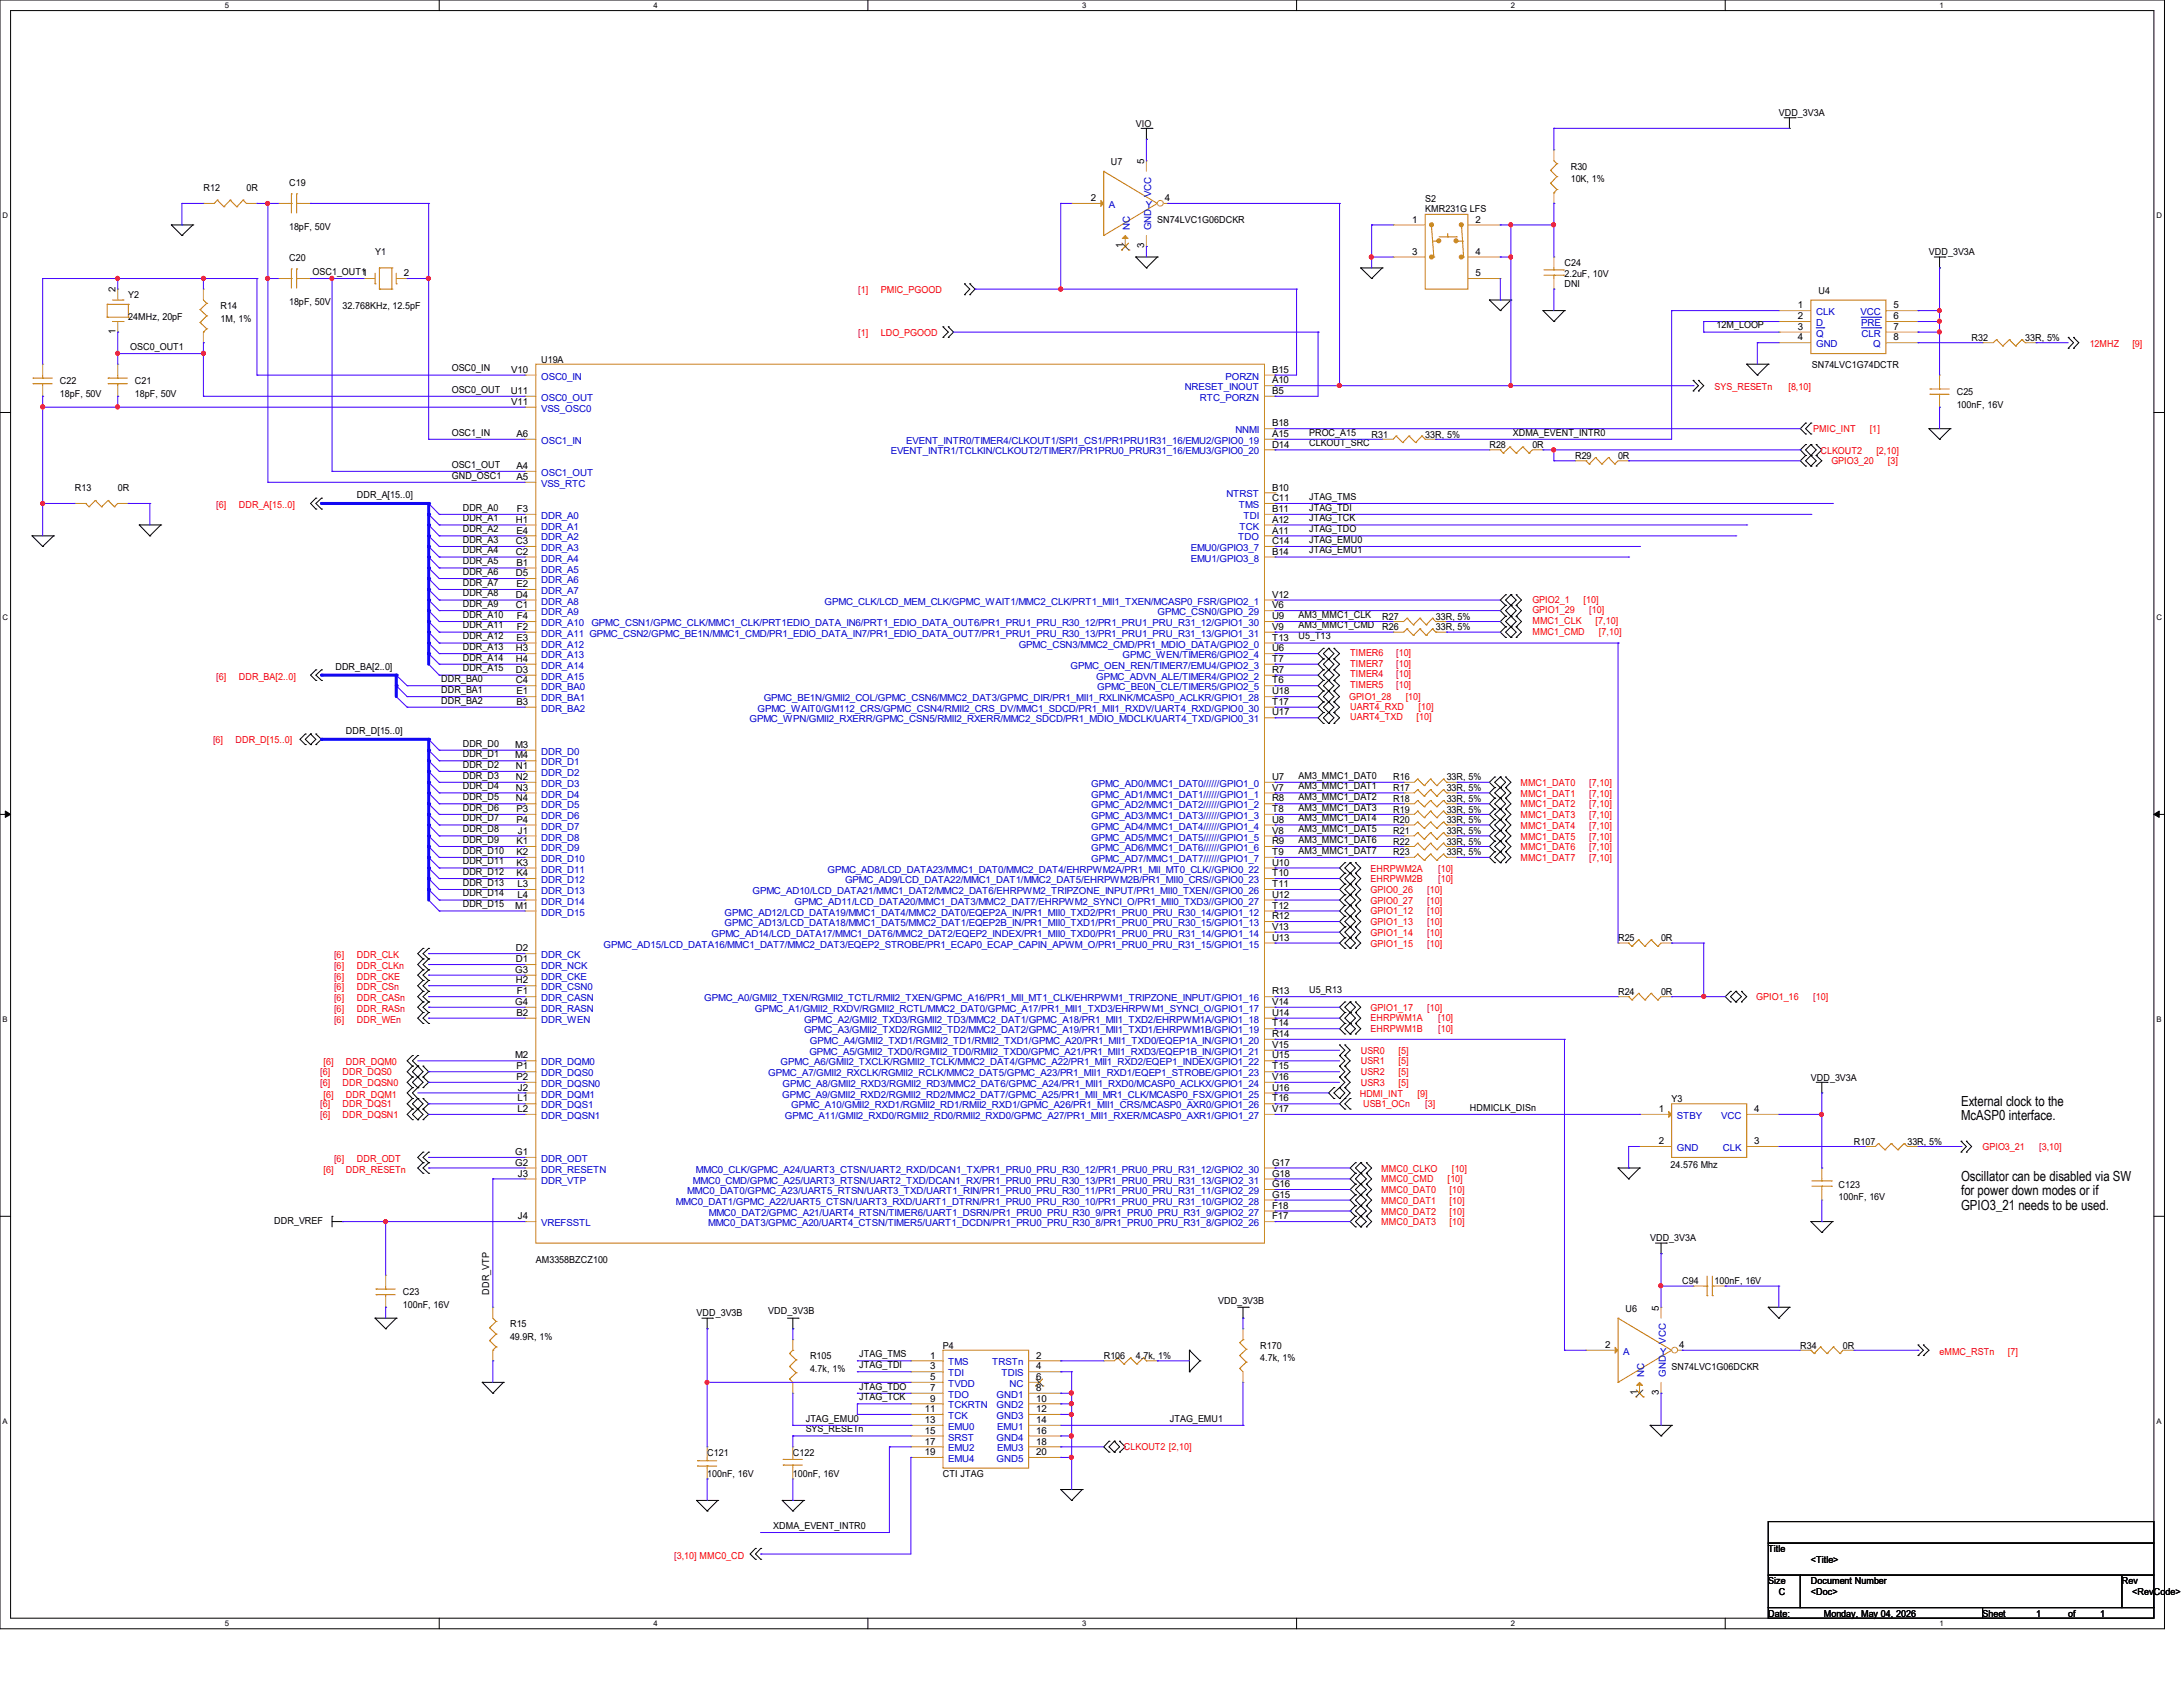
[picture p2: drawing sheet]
<svg xmlns="http://www.w3.org/2000/svg" width="279mm" height="216mm" viewBox="0 0 279 216" stroke-linecap="round" stroke-linejoin="round" font-family="sans-serif">
<defs><g id="words">
<g font-size="1.8">
<text x="251" y="141.6">External clock to the</text>
<text x="251" y="143.4">McASP0 interface.</text>
<text x="251" y="151.2">Oscillator can be disabled via SW</text>
<text x="251" y="153">for power down modes or if</text>
<text x="251" y="154.8">GPIO3_21 needs to be used.</text>
</g>
<g font-size="1.2">
<text x="145.4" y="16.2">VIO</text>
<text x="227.7" y="14.9">VDD_3V3A</text>
<text x="37" y="23.7">C19</text>
<text x="142.2" y="21.2">U7</text>
<text x="146.4" y="21" transform="rotate(-90 146.4 21)">5</text>
<text x="201" y="21.7">R30</text>
<text x="201" y="23.3">10K, 1%</text>
<text x="26" y="24.4">R12</text>
<text x="31.5" y="24.4">0R</text>
<text x="37" y="29.4">18pF, 50V</text>
<text x="139.6" y="25.7">2</text>
<text x="148.1" y="28.6">SN74LVC1G06DCKR</text>
<text x="149.1" y="25.7">4</text>
<text x="180.8" y="28.5">1</text>
<text x="182.4" y="25.8">S2</text>
<text x="182.4" y="27.2">KMR231G LFS</text>
<text x="188.8" y="28.5">2</text>
<text x="37" y="33.4">C20</text>
<text x="40" y="35.2">OSC1_OUT11</text>
<text x="48" y="32.7">Y1</text>
<text x="51.7" y="35.3">2</text>
<text x="143.7" y="31.8" transform="rotate(-90 143.7 31.8)">1</text>
<text x="146.4" y="31.8" transform="rotate(-90 146.4 31.8)">3</text>
<text x="180.8" y="32.6">3</text>
<text x="188.8" y="32.6">4</text>
<text x="188.8" y="35.3">5</text>
<text x="200.2" y="34">C24</text>
<text x="200.2" y="35.4">2.2uF, 10V</text>
<text x="246.9" y="32.7">VDD_3V3A</text>
<text x="14.8" y="37.4" transform="rotate(-90 14.8 37.4)">2</text>
<text x="16.4" y="38.1">Y2</text>
<text x="16.4" y="40.9">24MHz, 20pF</text>
<text x="28.2" y="39.5">R14</text>
<text x="28.2" y="41.2">1M, 1%</text>
<text x="37" y="39">18pF, 50V</text>
<text x="43.9" y="39.5">32.768KHz, 12.5pF</text>
<text x="200.2" y="36.8">DNI</text>
<text x="230.1" y="39.5">1</text>
<text x="230.1" y="40.9">2</text>
<text x="232.7" y="37.6">U4</text>
<text x="242.3" y="39.5">5</text>
<text x="242.3" y="40.9">6</text>
<text x="14.8" y="42.8" transform="rotate(-90 14.8 42.8)">1</text>
<text x="16.7" y="44.8">OSC0_OUT1</text>
<text x="57.8" y="47.5">OSC0_IN</text>
<text x="65.4" y="47.7">V10</text>
<text x="69.3" y="46.4">U19A</text>
<text x="162.8" y="47.7">B15</text>
<text x="219.7" y="42">12M_LOOP</text>
<text x="230.1" y="42.2">3</text>
<text x="230.1" y="43.6">4</text>
<text x="231.9" y="47.1">SN74LVC1G74DCTR</text>
<text x="242.3" y="42.2">7</text>
<text x="242.3" y="43.6">8</text>
<text x="252.3" y="43.6">R32</text>
<text x="259.2" y="43.6">33R, 5%</text>
<text x="7.7" y="49.1">C22</text>
<text x="7.7" y="50.8">18pF, 50V</text>
<text x="17.3" y="49.1">C21</text>
<text x="17.3" y="50.8">18pF, 50V</text>
<text x="57.8" y="50.2">OSC0_OUT</text>
<text x="65.4" y="50.4">U11</text>
<text x="65.4" y="51.8">V11</text>
<text x="162.8" y="49.1">A10</text>
<text x="162.8" y="50.4">B5</text>
<text x="250.4" y="50.5">C25</text>
<text x="250.4" y="52.2">100nF, 16V</text>
<text x="57.8" y="55.8">OSC1_IN</text>
<text x="57.8" y="59.9">OSC1_OUT</text>
<text x="66.1" y="55.9">A6</text>
<text x="162.8" y="55.9">A15</text>
<text x="162.8" y="57.3">D14</text>
<text x="162.8" y="54.6">B18</text>
<text x="167.6" y="57.1">CLKOUT_SRC</text>
<text x="167.6" y="55.8">PROC_A15</text>
<text x="175.6" y="56">R31</text>
<text x="182.4" y="56">33R, 5%</text>
<text x="190.6" y="57.4">R28</text>
<text x="193.6" y="55.8">XDMA_EVENT_INTR0</text>
<text x="196.1" y="57.4">0R</text>
<text x="201.6" y="58.7">R29</text>
<text x="207.1" y="58.7">0R</text>
<text x="9.6" y="62.9">R13</text>
<text x="15.1" y="62.9">0R</text>
<text x="45.7" y="63.8">DDR_A[15..0]</text>
<text x="57.8" y="61.3">GND_OSC1</text>
<text x="59.2" y="65.4">DDR_A0</text>
<text x="66.1" y="60">A4</text>
<text x="66.1" y="61.4">A5</text>
<text x="66.2" y="65.5">F3</text>
<text x="162.8" y="62.8">B10</text>
<text x="162.8" y="65.5">B11</text>
<text x="162.8" y="64.1">C11</text>
<text x="167.6" y="64">JTAG_TMS</text>
<text x="167.6" y="65.4">JTAG_TDI</text>
<text x="59.2" y="66.7">DDR_A1</text>
<text x="59.2" y="68.1">DDR_A2</text>
<text x="59.2" y="69.5">DDR_A3</text>
<text x="59.2" y="70.8">DDR_A4</text>
<text x="66" y="66.9">H1</text>
<text x="66" y="69.6">C3</text>
<text x="66" y="71">C2</text>
<text x="66.1" y="68.3">E4</text>
<text x="162.8" y="69.6">C14</text>
<text x="162.8" y="71">B14</text>
<text x="162.8" y="66.9">A12</text>
<text x="162.8" y="68.3">A11</text>
<text x="167.6" y="66.7">JTAG_TCK</text>
<text x="167.6" y="68.1">JTAG_TDO</text>
<text x="167.6" y="69.5">JTAG_EMU0</text>
<text x="167.6" y="70.8">JTAG_EMU1</text>
<text x="59.2" y="72.2">DDR_A5</text>
<text x="59.2" y="73.6">DDR_A6</text>
<text x="59.2" y="75">DDR_A7</text>
<text x="59.2" y="76.3">DDR_A8</text>
<text x="59.2" y="77.7">DDR_A9</text>
<text x="66" y="73.7">D5</text>
<text x="66" y="76.5">D4</text>
<text x="66" y="77.9">C1</text>
<text x="66.1" y="72.4">B1</text>
<text x="66.1" y="75.1">E2</text>
<text x="162.8" y="76.5">V12</text>
<text x="162.8" y="77.9">V6</text>
<text x="59.2" y="79.1">DDR_A10</text>
<text x="59.2" y="80.4">DDR_A11</text>
<text x="59.2" y="81.8">DDR_A12</text>
<text x="59.2" y="83.2">DDR_A13</text>
<text x="66" y="83.4">H3</text>
<text x="66.1" y="82">E3</text>
<text x="66.2" y="79.2">F4</text>
<text x="66.2" y="80.6">F2</text>
<text x="162.8" y="79.2">U9</text>
<text x="162.8" y="80.6">V9</text>
<text x="162.8" y="82">T13</text>
<text x="162.8" y="83.4">U6</text>
<text x="166.2" y="81.8">U5_T13</text>
<text x="166.2" y="80.4">AM3_MMC1_CMD</text>
<text x="166.2" y="79.1">AM3_MMC1_CLK</text>
<text x="176.9" y="80.7">R26</text>
<text x="176.9" y="79.3">R27</text>
<text x="183.8" y="80.7">33R, 5%</text>
<text x="183.8" y="79.3">33R, 5%</text>
<text x="42.9" y="85.8">DDR_BA[2..0]</text>
<text x="56.5" y="87.3">DDR_BA0</text>
<text x="56.5" y="88.7">DDR_BA1</text>
<text x="59.2" y="84.5">DDR_A14</text>
<text x="59.2" y="85.9">DDR_A15</text>
<text x="66" y="84.7">H4</text>
<text x="66" y="86.1">D3</text>
<text x="66" y="87.5">C4</text>
<text x="66.1" y="88.9">E1</text>
<text x="162.8" y="86.1">R7</text>
<text x="162.8" y="87.5">T6</text>
<text x="162.8" y="88.9">U18</text>
<text x="162.8" y="84.7">T7</text>
<text x="44.3" y="94">DDR_D[15..0]</text>
<text x="56.5" y="90">DDR_BA2</text>
<text x="59.2" y="95.5">DDR_D0</text>
<text x="66" y="95.7">M3</text>
<text x="66.1" y="90.2">B3</text>
<text x="162.8" y="90.2">T17</text>
<text x="162.8" y="91.6">U17</text>
<text x="59.2" y="96.9">DDR_D1</text>
<text x="59.2" y="98.3">DDR_D2</text>
<text x="59.2" y="99.7">DDR_D3</text>
<text x="59.2" y="101">DDR_D4</text>
<text x="66" y="97.1">M4</text>
<text x="66" y="98.4">N1</text>
<text x="66" y="99.8">N2</text>
<text x="66" y="101.2">N3</text>
<text x="162.8" y="99.8">U7</text>
<text x="162.8" y="101.2">V7</text>
<text x="166.2" y="99.7">AM3_MMC1_DAT0</text>
<text x="166.2" y="101">AM3_MMC1_DAT1</text>
<text x="178.3" y="99.9">R16</text>
<text x="178.3" y="101.3">R17</text>
<text x="185.2" y="99.9">33R, 5%</text>
<text x="185.2" y="101.3">33R, 5%</text>
<text x="59.2" y="102.4">DDR_D5</text>
<text x="59.2" y="103.8">DDR_D6</text>
<text x="59.2" y="105.1">DDR_D7</text>
<text x="59.2" y="106.5">DDR_D8</text>
<text x="59.2" y="107.9">DDR_D9</text>
<text x="66" y="102.6">N4</text>
<text x="66.1" y="103.9">P3</text>
<text x="66.1" y="105.3">P4</text>
<text x="66.3" y="106.7">J1</text>
<text x="162.8" y="102.6">R8</text>
<text x="162.8" y="103.9">T8</text>
<text x="162.8" y="105.3">U8</text>
<text x="162.8" y="106.7">V8</text>
<text x="166.2" y="102.4">AM3_MMC1_DAT2</text>
<text x="166.2" y="103.8">AM3_MMC1_DAT3</text>
<text x="166.2" y="105.1">AM3_MMC1_DAT4</text>
<text x="166.2" y="106.5">AM3_MMC1_DAT5</text>
<text x="166.2" y="107.9">AM3_MMC1_DAT6</text>
<text x="178.3" y="102.6">R18</text>
<text x="178.3" y="104">R19</text>
<text x="178.3" y="105.4">R20</text>
<text x="178.3" y="106.7">R21</text>
<text x="185.2" y="102.6">33R, 5%</text>
<text x="185.2" y="104">33R, 5%</text>
<text x="185.2" y="105.4">33R, 5%</text>
<text x="185.2" y="106.7">33R, 5%</text>
<text x="59.2" y="109.3">DDR_D10</text>
<text x="59.2" y="110.6">DDR_D11</text>
<text x="59.2" y="112">DDR_D12</text>
<text x="59.2" y="113.4">DDR_D13</text>
<text x="66.1" y="109.4">K2</text>
<text x="66.1" y="110.8">K3</text>
<text x="66.1" y="112.1">K4</text>
<text x="66.1" y="108">K1</text>
<text x="66.2" y="113.5">L3</text>
<text x="162.8" y="113.5">T11</text>
<text x="162.8" y="108">R9</text>
<text x="162.8" y="109.4">T9</text>
<text x="162.8" y="110.8">U10</text>
<text x="162.8" y="112.1">T10</text>
<text x="166.2" y="109.3">AM3_MMC1_DAT7</text>
<text x="178.3" y="108.1">R22</text>
<text x="178.3" y="109.5">R23</text>
<text x="185.2" y="108.1">33R, 5%</text>
<text x="185.2" y="109.5">33R, 5%</text>
<text x="59.2" y="114.7">DDR_D14</text>
<text x="59.2" y="116.1">DDR_D15</text>
<text x="66" y="116.3">M1</text>
<text x="66.2" y="114.9">L4</text>
<text x="162.8" y="114.9">U12</text>
<text x="162.8" y="116.3">T12</text>
<text x="162.8" y="117.6">R12</text>
<text x="162.8" y="119">V13</text>
<text x="66" y="124.5">G3</text>
<text x="66" y="121.7">D2</text>
<text x="66" y="125.9">H2</text>
<text x="66" y="123.1">D1</text>
<text x="162.8" y="120.4">U13</text>
<text x="207.1" y="120.4">R25</text>
<text x="212.6" y="120.4">0R</text>
<text x="66" y="128.6">G4</text>
<text x="66.1" y="130">B2</text>
<text x="66.2" y="127.3">F1</text>
<text x="162.8" y="127.3">R13</text>
<text x="162.8" y="128.6">V14</text>
<text x="162.8" y="130">U14</text>
<text x="162.8" y="131.4">T14</text>
<text x="167.6" y="127.1">U5_R13</text>
<text x="207.1" y="127.3">R24</text>
<text x="212.6" y="127.3">0R</text>
<text x="66" y="135.5">M2</text>
<text x="66.1" y="136.9">P1</text>
<text x="162.8" y="132.7">R14</text>
<text x="162.8" y="134.1">V15</text>
<text x="162.8" y="135.5">U15</text>
<text x="162.8" y="136.9">T15</text>
<text x="66.1" y="138.2">P2</text>
<text x="66.2" y="141">L1</text>
<text x="66.2" y="142.3">L2</text>
<text x="66.3" y="139.6">J2</text>
<text x="162.8" y="141">T16</text>
<text x="162.8" y="142.3">V17</text>
<text x="162.8" y="138.2">V16</text>
<text x="162.8" y="139.6">U16</text>
<text x="188.1" y="142.2">HDMICLK_DISn</text>
<text x="212.3" y="142.3">1</text>
<text x="213.9" y="141">Y3</text>
<text x="224.5" y="142.3">4</text>
<text x="231.8" y="138.3">VDD_3V3A</text>
<text x="66" y="147.8">G1</text>
<text x="66" y="149.2">G2</text>
<text x="162.8" y="149.2">G17</text>
<text x="212.3" y="146.4">2</text>
<text x="213.8" y="149.5">24.576 Mhz</text>
<text x="224.5" y="146.4">3</text>
<text x="237.3" y="146.5">R107</text>
<text x="244.1" y="146.5">33R, 5%</text>
<text x="66.3" y="150.6">J3</text>
<text x="162.8" y="150.6">G18</text>
<text x="162.8" y="151.9">G16</text>
<text x="162.8" y="153.3">G15</text>
<text x="162.8" y="154.7">F18</text>
<text x="235.3" y="152">C123</text>
<text x="235.3" y="153.6">100nF, 16V</text>
<text x="35.1" y="156.7">DDR_VREF</text>
<text x="66.3" y="156">J4</text>
<text x="68.6" y="161.6">AM3358BZCZ100</text>
<text x="162.8" y="156">F17</text>
<text x="211.2" y="158.9">VDD_3V3A</text>
<text x="51.6" y="165.7">C23</text>
<text x="51.6" y="167.3">100nF, 16V</text>
<text x="62.6" y="165.7" transform="rotate(-90 62.6 165.7)">DDR_VTP</text>
<text x="155.9" y="166.8">VDD_3V3B</text>
<text x="208.1" y="167.9">U6</text>
<text x="212.3" y="167.7" transform="rotate(-90 212.3 167.7)">5</text>
<text x="215.3" y="164.3">C94</text>
<text x="219.4" y="164.3">100nF, 16V</text>
<text x="65.3" y="169.8">R15</text>
<text x="65.3" y="171.5">49.9R, 1%</text>
<text x="89.2" y="168.4">VDD_3V3B</text>
<text x="98.3" y="168.2">VDD_3V3B</text>
<text x="103.7" y="173.9">R105</text>
<text x="110" y="173.7">JTAG_TMS</text>
<text x="119" y="173.9">1</text>
<text x="120.7" y="172.6">P4</text>
<text x="132.6" y="173.9">2</text>
<text x="141.3" y="173.9">R106</text>
<text x="145.4" y="173.9">4.7k, 1%</text>
<text x="161.3" y="172.6">R170</text>
<text x="205.4" y="172.5">2</text>
<text x="214.9" y="172.5">4</text>
<text x="230.4" y="172.6">R34</text>
<text x="235.9" y="172.6">0R</text>
<text x="103.7" y="175.6">4.7k, 1%</text>
<text x="110" y="175.1">JTAG_TDI</text>
<text x="110" y="177.8">JTAG_TDO</text>
<text x="110" y="179.2">JTAG_TCK</text>
<text x="119" y="179.4">9</text>
<text x="119" y="175.3">3</text>
<text x="119" y="178">7</text>
<text x="119" y="176.6">5</text>
<text x="132.6" y="178">8</text>
<text x="132.6" y="179.4">10</text>
<text x="132.6" y="176.6">6</text>
<text x="132.6" y="175.3">4</text>
<text x="161.3" y="174.2">4.7k, 1%</text>
<text x="209.5" y="178.6" transform="rotate(-90 209.5 178.6)">1</text>
<text x="212.3" y="178.6" transform="rotate(-90 212.3 178.6)">3</text>
<text x="213.9" y="175.3">SN74LVC1G06DCKR</text>
<text x="103.1" y="183.3">SYS_RESETn</text>
<text x="103.1" y="181.9">JTAG_EMU0</text>
<text x="118.4" y="182.1">13</text>
<text x="118.4" y="184.9">17</text>
<text x="118.4" y="183.5">15</text>
<text x="118.4" y="180.7">11</text>
<text x="132.6" y="182.1">14</text>
<text x="132.6" y="184.9">18</text>
<text x="132.6" y="180.7">12</text>
<text x="132.6" y="183.5">16</text>
<text x="149.7" y="181.9">JTAG_EMU1</text>
<text x="90.5" y="186.3">C121</text>
<text x="90.5" y="189">100nF, 16V</text>
<text x="101.5" y="186.3">C122</text>
<text x="101.5" y="189">100nF, 16V</text>
<text x="118.4" y="186.2">19</text>
<text x="120.7" y="189">CTI JTAG</text>
<text x="132.6" y="186.2">20</text>
<text x="99" y="195.7">XDMA_EVENT_INTR0</text>
<text x="226.3" y="198.6">Title</text>
<text x="226.3" y="202.7">Size</text>
<text x="231.8" y="200">&lt;Title&gt;</text>
<text x="231.8" y="202.7">Document Number</text>
<text x="271.6" y="202.7">Rev</text>
<text x="226.3" y="206.9">Date:</text>
<text x="227.7" y="204.1">C</text>
<text x="231.8" y="204.1">&lt;Doc&gt;</text>
<text x="233.4" y="206.9">Monday, May 04, 2026</text>
<text x="253.7" y="206.9">Sheet</text>
<text x="260.6" y="206.9">1</text>
<text x="264.7" y="206.9">of</text>
<text x="268.8" y="206.9">1</text>
<text x="272.9" y="204.1">&lt;RevCode&gt;</text>
</g>
<g font-size="1.2" fill="#00c">
<text x="141.9" y="26.6">A</text>
<text x="144.6" y="29.5" transform="rotate(-90 144.6 29.5)">NC</text>
<text x="146.6" y="26.6">Y</text>
<text x="147.3" y="29.5" transform="rotate(-90 147.3 29.5)">GND</text>
<text x="147.3" y="25.2" transform="rotate(-90 147.3 25.2)">VCC</text>
<text x="232.4" y="40.3">CLK</text>
<text x="232.4" y="41.7">D</text>
<text x="238.1" y="40.3">VCC</text>
<text x="238.2" y="41.7">PRE</text>
<text x="232.4" y="43.1">Q</text>
<text x="232.4" y="44.4">GND</text>
<text x="238.2" y="43.1">CLR</text>
<text x="239.7" y="44.4">Q</text>
<text x="69.3" y="48.6">OSC0_IN</text>
<text x="69.3" y="51.3">OSC0_OUT</text>
<text x="69.3" y="52.7">VSS_OSC0</text>
<text x="151.6" y="50">NRESET_INOUT</text>
<text x="153.6" y="51.3">RTC_PORZN</text>
<text x="156.8" y="48.6">PORZN</text>
<text x="69.3" y="56.8">OSC1_IN</text>
<text x="114" y="58.2">EVENT_INTR1/TCLKIN/CLKOUT2/TIMER7/PR1PRU0_PRUR31_16/EMU3/GPIO0_20</text>
<text x="116" y="56.8">EVENT_INTR0/TIMER4/CLKOUT1/SPI1_CS1/PR1PRU1R31_16/EMU2/GPIO0_19</text>
<text x="158.1" y="55.5">NNMI</text>
<text x="69.3" y="60.9">OSC1_OUT</text>
<text x="69.3" y="62.3">VSS_RTC</text>
<text x="157" y="63.7">NTRST</text>
<text x="158.6" y="65">TMS</text>
<text x="69.3" y="66.4">DDR_A0</text>
<text x="69.3" y="67.8">DDR_A1</text>
<text x="69.3" y="69.2">DDR_A2</text>
<text x="69.3" y="70.5">DDR_A3</text>
<text x="69.3" y="71.9">DDR_A4</text>
<text x="152.4" y="70.5">EMU0/GPIO3_7</text>
<text x="152.4" y="71.9">EMU1/GPIO3_8</text>
<text x="158.5" y="69.2">TDO</text>
<text x="158.7" y="67.8">TCK</text>
<text x="159.2" y="66.4">TDI</text>
<text x="69.3" y="73.3">DDR_A5</text>
<text x="69.3" y="74.6">DDR_A6</text>
<text x="69.3" y="76">DDR_A7</text>
<text x="69.3" y="77.4">DDR_A8</text>
<text x="105.5" y="77.4">GPMC_CLK/LCD_MEM_CLK/GPMC_WAIT1/MMC2_CLK/PRT1_MII1_TXEN/MCASP0_FSR/GPIO2_1</text>
<text x="69.3" y="80.1">DDR_A10</text>
<text x="69.3" y="81.5">DDR_A11 GPMC_CSN2/GPMC_BE1N/MMC1_CMD/PR1_EDIO_DATA_IN7/PR1_EDIO_DATA_OUT7/PR1_PRU1_PRU_R30_13/PR1_PRU1_PRU_R31_13/GPIO1_31</text>
<text x="69.3" y="82.9">DDR_A12</text>
<text x="69.3" y="78.7">DDR_A9</text>
<text x="75.7" y="80.1">GPMC_CSN1/GPMC_CLK/MMC1_CLK/PRT1EDIO_DATA_IN6/PRT1_EDIO_DATA_OUT6/PR1_PRU1_PRU_R30_12/PR1_PRU1_PRU_R31_12/GPIO1_30</text>
<text x="130.4" y="82.9">GPMC_CSN3/MMC2_CMD/PR1_MDIO_DATA/GPIO2_0</text>
<text x="148.2" y="78.7">GPMC_CSN0/GPIO_29</text>
<text x="69.3" y="84.2">DDR_A13</text>
<text x="69.3" y="85.6">DDR_A14</text>
<text x="69.3" y="87">DDR_A15</text>
<text x="69.3" y="88.3">DDR_BA0</text>
<text x="69.3" y="89.7">DDR_BA1</text>
<text x="97.7" y="89.7">GPMC_BE1N/GMII2_COL/GPMC_CSN6/MMC2_DAT3/GPMC_DIR/PR1_MII1_RXLINK/MCASP0_ACLKR/GPIO1_28</text>
<text x="137" y="85.6">GPMC_OEN_REN/TIMER7/EMU4/GPIO2_3</text>
<text x="140.3" y="87">GPMC_ADVN_ALE/TIMER4/GPIO2_2</text>
<text x="140.4" y="88.3">GPMC_BE0N_CLE/TIMER5/GPIO2_5</text>
<text x="143.7" y="84.2">GPMC_WEN/TIMER6/GPIO2_4</text>
<text x="69.3" y="91.1">DDR_BA2</text>
<text x="95.9" y="92.5">GPMC_WPN/GMII2_RXERR/GPMC_CSN5/RMII2_RXERR/MMC2_SDCD/PR1_MDIO_MDCLK/UART4_TXD/GPIO0_31</text>
<text x="96.9" y="91.1">GPMC_WAIT0/GM112_CRS/GPMC_CSN4/RMII2_CRS_DV/MMC1_SDCD/PR1_MII1_RXDV/UART4_RXD/GPIO0_30</text>
<text x="69.3" y="96.6">DDR_D0</text>
<text x="69.3" y="98">DDR_D1</text>
<text x="69.3" y="99.3">DDR_D2</text>
<text x="69.3" y="100.7">DDR_D3</text>
<text x="139.7" y="100.7">GPMC_AD0/MMC1_DAT0//////GPIO1_0</text>
<text x="69.3" y="102.1">DDR_D4</text>
<text x="69.3" y="103.5">DDR_D5</text>
<text x="69.3" y="104.8">DDR_D6</text>
<text x="69.3" y="106.2">DDR_D7</text>
<text x="69.3" y="107.6">DDR_D8</text>
<text x="139.7" y="102.1">GPMC_AD1/MMC1_DAT1//////GPIO1_1</text>
<text x="139.7" y="103.5">GPMC_AD2/MMC1_DAT2//////GPIO1_2</text>
<text x="139.7" y="104.8">GPMC_AD3/MMC1_DAT3//////GPIO1_3</text>
<text x="139.7" y="106.2">GPMC_AD4/MMC1_DAT4//////GPIO1_4</text>
<text x="139.7" y="107.6">GPMC_AD5/MMC1_DAT5//////GPIO1_5</text>
<text x="69.3" y="110.3">DDR_D10</text>
<text x="69.3" y="111.7">DDR_D11</text>
<text x="69.3" y="113">DDR_D12</text>
<text x="69.3" y="108.9">DDR_D9</text>
<text x="105.9" y="111.7">GPMC_AD8/LCD_DATA23/MMC1_DAT0/MMC2_DAT4/EHRPWM2A/PR1_MII_MT0_CLK//GPIO0_22</text>
<text x="108.2" y="113">GPMC_AD9/LCD_DATA22/MMC1_DAT1/MMC2_DAT5/EHRPWM2B/PR1_MII0_CRS//GPIO0_23</text>
<text x="139.7" y="108.9">GPMC_AD6/MMC1_DAT6//////GPIO1_6</text>
<text x="139.7" y="110.3">GPMC_AD7/MMC1_DAT7//////GPIO1_7</text>
<text x="69.3" y="114.4">DDR_D13</text>
<text x="69.3" y="115.8">DDR_D14</text>
<text x="69.3" y="117.2">DDR_D15</text>
<text x="91.1" y="119.9">GPMC_AD14/LCD_DATA17/MMC1_DAT6/MMC2_DAT2/EQEP2_INDEX/PR1_MII0_TXD0/PR1_PRU0_PRU_R31_14/GPIO1_14</text>
<text x="92.7" y="117.2">GPMC_AD12/LCD_DATA19/MMC1_DAT4/MMC2_DAT0/EQEP2A_IN/PR1_MII0_TXD2/PR1_PRU0_PRU_R30_14/GPIO1_12</text>
<text x="92.7" y="118.5">GPMC_AD13/LCD_DATA18/MMC1_DAT5/MMC2_DAT1/EQEP2B_IN/PR1_MII0_TXD1/PR1_PRU0_PRU_R30_15/GPIO1_13</text>
<text x="96.3" y="114.4">GPMC_AD10/LCD_DATA21/MMC1_DAT2/MMC2_DAT6/EHRPWM2_TRIPZONE_INPUT/PR1_MII0_TXEN//GPIO0_26</text>
<text x="101.7" y="115.8">GPMC_AD11/LCD_DATA20/MMC1_DAT3/MMC2_DAT7/EHRPWM2_SYNCI_O/PR1_MII0_TXD3//GPIO0_27</text>
<text x="69.3" y="122.6">DDR_CK</text>
<text x="69.3" y="125.4">DDR_CKE</text>
<text x="69.3" y="124">DDR_NCK</text>
<text x="77.3" y="121.3">GPMC_AD15/LCD_DATA16/MMC1_DAT7/MMC2_DAT3/EQEP2_STROBE/PR1_ECAP0_ECAP_CAPIN_APWM_O/PR1_PRU0_PRU_R31_15/GPIO1_15</text>
<text x="69.3" y="128.1">DDR_CASN</text>
<text x="69.3" y="126.7">DDR_CSN0</text>
<text x="69.3" y="129.5">DDR_RASN</text>
<text x="69.3" y="130.9">DDR_WEN</text>
<text x="90.1" y="128.1">GPMC_A0/GMII2_TXEN/RGMII2_TCTL/RMII2_TXEN/GPMC_A16/PR1_MII_MT1_CLK/EHRPWM1_TRIPZONE_INPUT/GPIO1_16</text>
<text x="96.6" y="129.5">GPMC_A1/GMII2_RXDV/RGMII2_RCTL/MMC2_DAT0/GPMC_A17/PR1_MII1_TXD3/EHRPWM1_SYNCI_O/GPIO1_17</text>
<text x="102.9" y="130.9">GPMC_A2/GMII2_TXD3/RGMII2_TD3/MMC2_DAT1/GPMC_A18/PR1_MII1_TXD2/EHRPWM1A/GPIO1_18</text>
<text x="69.3" y="136.4">DDR_DQM0</text>
<text x="69.3" y="137.8">DDR_DQS0</text>
<text x="98.3" y="137.8">GPMC_A7/GMII2_RXCLK/RGMII2_RCLK/MMC2_DAT5/GPMC_A23/PR1_MII1_RXD1/EQEP1_STROBE/GPIO1_23</text>
<text x="99.9" y="136.4">GPMC_A6/GMII2_TXCLK/RGMII2_TCLK/MMC2_DAT4/GPMC_A22/PR1_MII1_RXD2/EQEP1_INDEX/GPIO1_22</text>
<text x="102.9" y="132.2">GPMC_A3/GMII2_TXD2/RGMII2_TD2/MMC2_DAT2/GPMC_A19/PR1_MII1_TXD1/EHRPWM1B/GPIO1_19</text>
<text x="103.6" y="135">GPMC_A5/GMII2_TXD0/RGMII2_TD0/RMII2_TXD0/GPMC_A21/PR1_MII1_RXD3/EQEP1B_IN/GPIO1_21</text>
<text x="103.7" y="133.6">GPMC_A4/GMII2_TXD1/RGMII2_TD1/RMII2_TXD1/GPMC_A20/PR1_MII1_TXD0/EQEP1A_IN/GPIO1_20</text>
<text x="69.3" y="140.5">DDR_DQM1</text>
<text x="69.3" y="141.9">DDR_DQS1</text>
<text x="69.3" y="139.1">DDR_DQSN0</text>
<text x="69.3" y="143.2">DDR_DQSN1</text>
<text x="100.1" y="140.5">GPMC_A9/GMII2_RXD2/RGMII2_RD2/MMC2_DAT7/GPMC_A25/PR1_MII_MR1_CLK/MCASP0_FSX/GPIO1_25</text>
<text x="100.2" y="139.1">GPMC_A8/GMII2_RXD3/RGMII2_RD3/MMC2_DAT6/GPMC_A24/PR1_MII1_RXD0/MCASP0_ACLKX/GPIO1_24</text>
<text x="100.5" y="143.2">GPMC_A11/GMII2_RXD0/RGMII2_RD0/RMII2_RXD0/GPMC_A27/PR1_MII1_RXER/MCASP0_AXR1/GPIO1_27</text>
<text x="101.3" y="141.9">GPMC_A10/GMII2_RXD1/RGMII2_RD1/RMII2_RXD1/GPMC_A26/PR1_MII1_CRS/MCASP0_AXR0/GPIO1_26</text>
<text x="214.6" y="143.2">STBY</text>
<text x="220.3" y="143.2">VCC</text>
<text x="69.3" y="148.7">DDR_ODT</text>
<text x="214.6" y="147.3">GND</text>
<text x="220.5" y="147.3">CLK</text>
<text x="69.3" y="150.1">DDR_RESETN</text>
<text x="69.3" y="151.5">DDR_VTP</text>
<text x="86.5" y="154.2">MMC0_DAT1/GPMC_A22/UART5_CTSN/UART3_RXD/UART1_DTRN/PR1_PRU0_PRU_R30_10/PR1_PRU0_PRU_R31_10/GPIO2_28</text>
<text x="88" y="152.8">MMC0_DAT0/GPMC_A23/UART5_RTSN/UART3_TXD/UART1_RIN/PR1_PRU0_PRU_R30_11/PR1_PRU0_PRU_R31_11/GPIO2_29</text>
<text x="88.7" y="151.5">MMC0_CMD/GPMC_A25/UART3_RTSN/UART2_TXD/DCAN1_RX/PR1_PRU0_PRU_R30_13/PR1_PRU0_PRU_R31_13/GPIO2_31</text>
<text x="89.1" y="150.1">MMC0_CLK/GPMC_A24/UART3_CTSN/UART2_RXD/DCAN1_TX/PR1_PRU0_PRU_R30_12/PR1_PRU0_PRU_R31_12/GPIO2_30</text>
<text x="90.7" y="155.6">MMC0_DAT2/GPMC_A21/UART4_RTSN/TIMER6/UART1_DSRN/PR1_PRU0_PRU_R30_9/PR1_PRU0_PRU_R31_9/GPIO2_27</text>
<text x="69.3" y="156.9">VREFSSTL</text>
<text x="90.6" y="156.9">MMC0_DAT3/GPMC_A20/UART4_CTSN/TIMER5/UART1_DCDN/PR1_PRU0_PRU_R30_8/PR1_PRU0_PRU_R31_8/GPIO2_26</text>
<text x="207.8" y="173.4">A</text>
<text x="212.5" y="173.4">Y</text>
<text x="213.2" y="172" transform="rotate(-90 213.2 172)">VCC</text>
<text x="121.4" y="176.1">TDI</text>
<text x="121.4" y="178.9">TDO</text>
<text x="121.4" y="174.7">TMS</text>
<text x="121.4" y="177.5">TVDD</text>
<text x="127" y="174.7">TRSTn</text>
<text x="127.5" y="178.9">GND1</text>
<text x="128.2" y="176.1">TDIS</text>
<text x="129.2" y="177.5">NC</text>
<text x="210.4" y="176.2" transform="rotate(-90 210.4 176.2)">NC</text>
<text x="213.2" y="176.2" transform="rotate(-90 213.2 176.2)">GND</text>
<text x="121.4" y="183">EMU0</text>
<text x="121.4" y="185.8">EMU2</text>
<text x="121.4" y="184.4">SRST</text>
<text x="121.4" y="181.6">TCK</text>
<text x="121.4" y="180.3">TCKRTN</text>
<text x="127.5" y="180.3">GND2</text>
<text x="127.5" y="181.6">GND3</text>
<text x="127.5" y="184.4">GND4</text>
<text x="127.6" y="183">EMU1</text>
<text x="127.6" y="185.8">EMU3</text>
<text x="121.4" y="187.1">EMU4</text>
<text x="127.5" y="187.1">GND5</text>
</g>
<g font-size="1.2" fill="#f00">
<text x="109.9" y="37.5">[1]</text>
<text x="112.7" y="37.5">PMIC_PGOOD</text>
<text x="109.9" y="43">[1]</text>
<text x="112.7" y="43">LDO_PGOOD</text>
<text x="267.5" y="44.4">12MHZ</text>
<text x="272.9" y="44.4">[9]</text>
<text x="219.5" y="50">SYS_RESETn</text>
<text x="228.9" y="50">[8,10]</text>
<text x="232.1" y="55.3">PMIC_INT</text>
<text x="233" y="58">CLKOUT2</text>
<text x="234.4" y="59.4">GPIO3_20</text>
<text x="239.3" y="55.3">[1]</text>
<text x="240.2" y="58">[2,10]</text>
<text x="241.6" y="59.4">[3]</text>
<text x="27.7" y="65">[6]</text>
<text x="30.6" y="65">DDR_A[15..0]</text>
<text x="196.1" y="77.1">GPIO2_1</text>
<text x="202.7" y="77.1">[10]</text>
<text x="172.8" y="84">TIMER6</text>
<text x="178.7" y="84">[10]</text>
<text x="196.1" y="78.5">GPIO1_29</text>
<text x="196.1" y="79.8">MMC1_CLK</text>
<text x="196.1" y="81.2">MMC1_CMD</text>
<text x="203.4" y="78.5">[10]</text>
<text x="204.2" y="79.8">[7,10]</text>
<text x="204.6" y="81.2">[7,10]</text>
<text x="27.7" y="87">[6]</text>
<text x="30.6" y="87">DDR_BA[2..0]</text>
<text x="172.7" y="89.6">GPIO1_28</text>
<text x="172.8" y="85.3">TIMER7</text>
<text x="172.8" y="86.7">TIMER4</text>
<text x="172.8" y="88.1">TIMER5</text>
<text x="178.7" y="85.3">[10]</text>
<text x="178.7" y="86.7">[10]</text>
<text x="178.7" y="88.1">[10]</text>
<text x="179.9" y="89.6">[10]</text>
<text x="27.3" y="95.1">[6]</text>
<text x="30.1" y="95.1">DDR_D[15..0]</text>
<text x="172.8" y="90.8">UART4_RXD</text>
<text x="172.8" y="92.2">UART4_TXD</text>
<text x="181.3" y="92.2">[10]</text>
<text x="181.6" y="90.8">[10]</text>
<text x="194.6" y="100.6">MMC1_DAT0</text>
<text x="194.6" y="101.9">MMC1_DAT1</text>
<text x="203.4" y="100.6">[7,10]</text>
<text x="203.4" y="101.9">[7,10]</text>
<text x="194.6" y="103.3">MMC1_DAT2</text>
<text x="194.6" y="104.7">MMC1_DAT3</text>
<text x="194.6" y="106">MMC1_DAT4</text>
<text x="194.6" y="107.4">MMC1_DAT5</text>
<text x="203.4" y="103.3">[7,10]</text>
<text x="203.4" y="104.7">[7,10]</text>
<text x="203.4" y="106">[7,10]</text>
<text x="203.4" y="107.4">[7,10]</text>
<text x="175.4" y="111.5">EHRPWM2A</text>
<text x="175.4" y="112.9">EHRPWM2B</text>
<text x="184.1" y="111.5">[10]</text>
<text x="184.1" y="112.9">[10]</text>
<text x="194.6" y="108.8">MMC1_DAT6</text>
<text x="194.6" y="110.2">MMC1_DAT7</text>
<text x="203.4" y="108.8">[7,10]</text>
<text x="203.4" y="110.2">[7,10]</text>
<text x="175.4" y="114.3">GPIO0_26</text>
<text x="175.4" y="115.7">GPIO0_27</text>
<text x="175.4" y="117">GPIO1_12</text>
<text x="175.4" y="118.4">GPIO1_13</text>
<text x="175.4" y="119.8">GPIO1_14</text>
<text x="182.7" y="114.3">[10]</text>
<text x="182.7" y="115.7">[10]</text>
<text x="182.7" y="117">[10]</text>
<text x="182.7" y="118.4">[10]</text>
<text x="182.7" y="119.8">[10]</text>
<text x="42.8" y="122.6">[6]</text>
<text x="42.8" y="124">[6]</text>
<text x="42.8" y="125.4">[6]</text>
<text x="45.7" y="122.6">DDR_CLK</text>
<text x="45.7" y="124">DDR_CLKn</text>
<text x="45.7" y="125.4">DDR_CKE</text>
<text x="175.4" y="121.2">GPIO1_15</text>
<text x="182.7" y="121.2">[10]</text>
<text x="42.8" y="126.7">[6]</text>
<text x="42.8" y="128.1">[6]</text>
<text x="42.8" y="129.5">[6]</text>
<text x="42.8" y="130.9">[6]</text>
<text x="45.7" y="126.7">DDR_CSn</text>
<text x="45.7" y="128.1">DDR_CASn</text>
<text x="45.7" y="129.5">DDR_RASn</text>
<text x="45.7" y="130.9">DDR_WEn</text>
<text x="175.4" y="129.4">GPIO1_17</text>
<text x="175.4" y="130.7">EHRPWM1A</text>
<text x="182.7" y="129.4">[10]</text>
<text x="184.1" y="130.7">[10]</text>
<text x="224.8" y="128">GPIO1_16</text>
<text x="232.1" y="128">[10]</text>
<text x="41" y="137.6">[6]</text>
<text x="41.4" y="136.4">[6]</text>
<text x="43.9" y="137.6">DDR_DQS0</text>
<text x="44.3" y="136.4">DDR_DQM0</text>
<text x="174.2" y="134.9">USR0</text>
<text x="174.2" y="136.2">USR1</text>
<text x="174.2" y="137.6">USR2</text>
<text x="175.4" y="132.1">EHRPWM1B</text>
<text x="179" y="134.9">[5]</text>
<text x="179" y="136.2">[5]</text>
<text x="179" y="137.6">[5]</text>
<text x="184.1" y="132.1">[10]</text>
<text x="41" y="139">[6]</text>
<text x="41" y="141.7">[6]</text>
<text x="41" y="143.1">[6]</text>
<text x="41.4" y="140.5">[6]</text>
<text x="43.9" y="139">DDR_DQSN0</text>
<text x="43.9" y="141.7">DDR_DQS1</text>
<text x="43.9" y="143.1">DDR_DQSN1</text>
<text x="44.3" y="140.5">DDR_DQM1</text>
<text x="174" y="140.3">HDMI_INT</text>
<text x="174.2" y="139">USR3</text>
<text x="174.5" y="141.7">USB1_OCn</text>
<text x="179" y="139">[5]</text>
<text x="181.4" y="140.3">[9]</text>
<text x="182.4" y="141.7">[3]</text>
<text x="42.8" y="148.7">[6]</text>
<text x="45.7" y="148.7">DDR_ODT</text>
<text x="176.8" y="149.9">MMC0_CLKO</text>
<text x="185.8" y="149.9">[10]</text>
<text x="253.7" y="147.2">GPIO3_21</text>
<text x="261" y="147.2">[3,10]</text>
<text x="41.4" y="150.1">[6]</text>
<text x="44.3" y="150.1">DDR_RESETn</text>
<text x="176.8" y="151.3">MMC0_CMD</text>
<text x="176.8" y="152.7">MMC0_DAT0</text>
<text x="176.8" y="154">MMC0_DAT1</text>
<text x="176.8" y="155.4">MMC0_DAT2</text>
<text x="185.3" y="151.3">[10]</text>
<text x="185.5" y="152.7">[10]</text>
<text x="185.5" y="154">[10]</text>
<text x="185.5" y="155.4">[10]</text>
<text x="176.8" y="156.8">MMC0_DAT3</text>
<text x="185.5" y="156.8">[10]</text>
<text x="248.2" y="173.4">eMMC_RSTn</text>
<text x="257" y="173.4">[7]</text>
<text x="143.8" y="185.6">CLKOUT2 [2,10]</text>
<text x="86.3" y="199.5">[3,10] MMC0_CD</text>
</g>
<g font-size="1">
<text x="28.8" y="1">5</text>
<text x="83.7" y="1">4</text>
<text x="138.5" y="1">3</text>
<text x="193.4" y="1">2</text>
<text x="248.2" y="1">1</text>
<text x=".3" y="27.9">D</text>
<text x="276" y="27.9">D</text>
<text x=".3" y="79.4">C</text>
<text x="276" y="79.4">C</text>
<text x=".3" y="130.8">B</text>
<text x="276" y="130.8">B</text>
<text x=".3" y="182.2">A</text>
<text x="276" y="182.2">A</text>
<text x="28.8" y="208.1">5</text>
<text x="83.7" y="208.1">4</text>
<text x="138.5" y="208.1">3</text>
<text x="193.4" y="208.1">2</text>
<text x="248.2" y="208.1">1</text>
</g>
</g></defs>
<path d="M0 0h277v208.4h-277zM1.4 1.4h274.3v205.7h-274.3z" fill="none" stroke="#000" stroke-width=".13"/>
<g fill="#fff">
<path d="M28.8 .1h.5v1.1h-.5z"/>
<path d="M28.8 207.2h.5v1.1h-.5z"/>
</g>
<path d="M56.2 0v1.4M56.2 207.1v1.3" fill="none" stroke="#000" stroke-width=".13"/>
<g fill="#fff">
<path d="M83.7 .1h.5v1.1h-.5z"/>
<path d="M83.7 207.2h.5v1.1h-.5z"/>
</g>
<path d="M111.1 0v1.4M111.1 207.1v1.3" fill="none" stroke="#000" stroke-width=".13"/>
<g fill="#fff">
<path d="M138.5 .1h.6v1.1h-.6z"/>
<path d="M138.5 207.2h.6v1.1h-.6z"/>
</g>
<path d="M165.9 0v1.4M165.9 207.1v1.3" fill="none" stroke="#000" stroke-width=".13"/>
<g fill="#fff">
<path d="M193.4 .1h.5v1.1h-.5z"/>
<path d="M193.4 207.2h.5v1.1h-.5z"/>
</g>
<path d="M220.8 0v1.4M220.8 207.1v1.3" fill="none" stroke="#000" stroke-width=".13"/>
<g fill="#fff">
<path d="M248.2 .1h.6v1.1h-.6z"/>
<path d="M248.2 207.2h.6v1.1h-.6z"/>
<path d="M.3 27.1h.8v1.1h-.8z"/>
<path d="M276 27.1h.7v1.1h-.7z"/>
<path d="M.3 78.5h.8v1.1h-.8z"/>
<path d="M276 78.5h.7v1.1h-.7z"/>
</g>
<path d="M0 52.8h1.4M275.7 52.8h1.3" fill="none" stroke="#000" stroke-width=".13"/>
<g fill="#fff">
<path d="M.3 129.9h.7v1.1h-.7z"/>
<path d="M276 129.9h.6v1.1h-.6z"/>
</g>
<path d="M0 104.2h1.4M275.7 104.2h1.3" fill="none" stroke="#000" stroke-width=".13"/>
<path d="M.7 103.8l.7 .4-.7 .4zM275.7 104.2l.7-.4v.8z" fill="#000" stroke="#000" stroke-width=".13"/>
<g fill="#fff">
<path d="M.3 181.4h.7v1.1h-.7z"/>
<path d="M276 181.4h.6v1.1h-.6z"/>
</g>
<g fill="none" stroke="#000" stroke-width=".13">
<path d="M146 16.4h1.4M146.7 17.8h.1M146.7 16.4v1.4M147.4 16.4h.1M228.3 15.1h1.4M229 16.4h.1M229 15.1v1.3M229.7 15.1h.1M21.9 28.8h.1M21.9 28.8h2.8M21.9 28.8l1.4 1.3M23.3 30.1h.1"/>
<path d="M24.7 28.8h.1M24.7 28.8l-1.4 1.3M123.4 37.7h.1M123.4 36.3h.1M123.4 36.3l.7 .7-.7 .7M124.1 36.3h.1M124.1 37.7h.1M124.1 36.3l.7 .7-.7 .7M145.4 32.9h.1M145.4 32.9h2.7M145.4 32.9l1.3 1.4M146.7 34.3h.1"/>
<path d="M148.1 32.9h.1M148.1 32.9l-1.4 1.4M174.2 34.3h.1M174.2 34.3h2.7M174.2 34.3l1.4 1.3M175.6 35.6h.1M176.9 34.3h.1M176.9 34.3l-1.3 1.3M190.6 38.4h.1M190.6 38.4h2.8M190.6 38.4l1.4 1.4M192 39.8h.1"/>
<path d="M193.4 38.4h.1M193.4 38.4l-1.4 1.4M197.5 39.8h.1M197.5 39.8h2.7M197.5 39.8l1.4 1.3M200.2 39.8h.1M200.2 39.8l-1.3 1.3M247.6 32.9h1.3M248.2 34.3h.1M248.2 32.9v1.4M248.9 32.9h.1M120.7 43.2h.1"/>
<path d="M120.7 41.8h.1M120.7 41.8l.7 .7-.7 .7M121.4 41.8h.1M121.4 43.2h.1M121.4 41.8l.6 .7-.6 .7M198.9 41.1h.1M216.7 48.7h.1M216.7 50h.1M216.7 48.7l.7 .7-.7 .6M217.4 48.7h.1M217.4 50h.1M217.4 48.7l.7 .7-.7 .6"/>
<path d="M223.6 46.6h.1M223.6 46.6h2.7M223.6 46.6l1.3 1.4M224.9 48h.1M226.3 46.6h.1M226.3 46.6l-1.4 1.4M231.1 54.1h.1M231.1 55.5h.1M231.1 56.9h.1M231.1 58.3h.1M231.1 59.6h.1M231.1 56.9l-.7 .7 .7 .7"/>
<path d="M231.1 54.1l-.7 .8 .7 .6M231.1 58.3l-.7 .7 .7 .6M231.8 55.5h.1M231.8 54.1h.1M231.8 58.3h.1M231.8 56.9h.1M231.8 59.6h.1M231.8 56.9l-.7 .7 .7 .7M231.8 54.1l-.7 .8 .7 .6M231.8 56.9l.7 .7-.7 .7M231.8 58.3l-.7 .7 .7 .6M231.8 58.3l.7 .7-.7 .6"/>
<path d="M232.5 56.9h.1M232.5 58.3h.1M232.5 59.6h.1M232.5 56.9l.7 .7-.7 .7M232.5 58.3l.7 .7-.7 .6M246.9 54.9h.1M246.9 54.9h2.7M246.9 54.9l1.3 1.3M248.2 56.2h.1M249.6 54.9h.1M249.6 54.9l-1.4 1.3M264.7 43.2h.1"/>
<path d="M264.7 44.6h.1M264.7 43.2l.7 .7-.7 .7M265.4 43.2h.1M265.4 44.6h.1M265.4 43.2l.7 .7-.7 .7M4.1 68.6h.1M4.1 68.6h2.8M4.1 68.6l1.4 1.3M5.5 69.9h.1M6.9 68.6h.1M6.9 68.6l-1.4 1.3M17.8 67.2h.1"/>
<path d="M17.8 67.2h2.8M17.8 67.2l1.4 1.4M19.2 68.6h.1M20.6 67.2h.1M20.6 67.2l-1.4 1.4M40.4 63.8h.1M40.4 65.2h.1M40.4 63.8l-.6 .6 .6 .8M41.1 63.8h.1M41.1 65.2h.1M41.1 63.8l-.7 .6 .7 .8M192.7 77.5h.1"/>
<path d="M192.7 76.1h.1M192.7 78.9h.1M192.7 76.1l-.7 .7 .7 .7M192.7 77.5l-.7 .6 .7 .8M192.7 78.9l-.7 .6 .7 .7M193.4 76.1h.1M193.4 77.5h.1M193.4 78.9h.1M193.4 76.1l-.7 .7 1.4 1.3-.7 .8M193.4 76.1l.7 .7-1.4 1.3 .7 .8M193.4 78.9l-.7 .6 1.4 1.4-.7 .7M193.4 78.9l.7 .6-1.4 1.4 .7 .7"/>
<path d="M194.1 77.5h.1M194.1 76.1h.1M194.1 78.9h.1M194.1 76.1l.6 .7-.6 .7M194.1 77.5l.6 .6-.6 .8M194.1 78.9l.6 .6-.6 .7M39.1 93.9h.1M39.1 95.3h.1M39.1 93.9l-.7 .7 .7 .7M39.8 95.3h.1M39.8 93.9h.1M39.8 93.9l-.7 .7 .7 .7"/>
<path d="M39.8 93.9l.6 .7-.6 .7M40.4 85.7h.1M40.4 87.1h.1M40.4 93.9h.1M40.4 95.3h.1M40.4 85.7l-.6 .7 .6 .7M40.4 93.9l.7 .7-.7 .7M41.1 85.7h.1M41.1 87.1h.1M41.1 85.7l-.7 .7 .7 .7M169.4 84.3h.1M169.4 83h.1"/>
<path d="M169.4 85.7h.1M169.4 87.1h.1M169.4 88.4h.1M169.4 89.8h.1M169.4 91.2h.1M169.4 92.6h.1M169.4 83l-.7 .7 .7 .6M169.4 84.3l-.7 .7 .7 .7M169.4 87.1l-.7 .7 .7 .6M169.4 85.7l-.7 .7 .7 .7M169.4 88.4l-.7 .8 .7 .6M169.4 89.8l-.7 .7 .7 .7"/>
<path d="M169.4 91.2l-.7 .7 .7 .7M170.1 83h.1M170.1 84.3h.1M170.1 85.7h.1M170.1 87.1h.1M170.1 88.4h.1M170.1 89.8h.1M170.1 91.2h.1M170.1 92.6h.1M170.1 83l-.7 .7 1.3 1.3-.6 .7M170.1 83l.6 .7-1.3 1.3 .7 .7M170.1 85.7l-.7 .7 1.3 1.4-.6 .6"/>
<path d="M170.1 85.7l.6 .7-1.3 1.4 .7 .6M170.1 88.4l-.7 .8 1.3 1.3-1.3 1.4 .7 .7M170.1 88.4l.6 .8-1.3 1.3 1.3 1.4-.6 .7M170.7 84.3h.1M170.7 83h.1M170.7 85.7h.1M170.7 87.1h.1M170.7 88.4h.1M170.7 89.8h.1M170.7 91.2h.1M170.7 92.6h.1M170.7 83l.7 .7-.7 .6"/>
<path d="M170.7 84.3l.7 .7-.7 .7M170.7 88.4l.7 .8-.7 .6M170.7 85.7l.7 .7-.7 .7M170.7 87.1l.7 .7-.7 .6M170.7 89.8l.7 .7-.7 .7M170.7 91.2l.7 .7-.7 .7M191.3 99.4h.1M191.3 99.4l-.7 .7 .7 .7M192 99.4h.1M192 99.4l.7 .7-.7 .7M192 99.4l-.7 .7 .7 .7M192.7 99.4h.1"/>
<path d="M192.7 80.2h.1M192.7 81.6h.1M192.7 80.2l-.7 .7 .7 .7M192.7 99.4l.7 .7-.7 .7M193.4 80.2h.1M193.4 81.6h.1M194.1 80.2h.1M194.1 81.6h.1M194.1 80.2l.6 .7-.6 .7M172.1 110.4h.1M172.1 111.8h.1M172.1 113.2h.1"/>
<path d="M172.1 114.5h.1M172.1 115.9h.1M172.1 117.3h.1M172.1 118.6h.1M172.1 110.4l-.7 .7 .7 .7M172.1 111.8l-.7 .6 .7 .8M172.1 113.2l-.7 .6 .7 .7M172.1 114.5l-.7 .7 .7 .7M172.1 117.3l-.7 .6 .7 .7M172.1 115.9l-.7 .7 .7 .7M172.1 118.6l-.7 .7 .7 .7M172.8 111.8h.1"/>
<path d="M172.8 110.4h.1M172.8 113.2h.1M172.8 114.5h.1M172.8 115.9h.1M172.8 117.3h.1M172.8 118.6h.1M172.8 110.4l-.7 .7 1.4 1.3-.7 .8M172.8 110.4l.7 .7-1.4 1.3 .7 .8M172.8 113.2l-.7 .6 1.4 1.4-.7 .7M172.8 113.2l.7 .6-1.4 1.4 .7 .7M172.8 115.9l-.7 .7 1.4 1.3-1.4 1.4 .7 .7M172.8 115.9l.7 .7-1.4 1.3 1.4 1.4-.7 .7"/>
<path d="M173.5 110.4h.1M173.5 111.8h.1M173.5 113.2h.1M173.5 114.5h.1M173.5 115.9h.1M173.5 117.3h.1M173.5 118.6h.1M173.5 110.4l.7 .7-.7 .7M173.5 111.8l.7 .6-.7 .8M173.5 113.2l.7 .6-.7 .7M173.5 114.5l.7 .7-.7 .7M173.5 115.9l.7 .7-.7 .7"/>
<path d="M173.5 117.3l.7 .6-.7 .7M173.5 118.6l.7 .7-.7 .7M191.3 100.8h.1M191.3 102.2h.1M191.3 103.5h.1M191.3 104.9h.1M191.3 106.3h.1M191.3 107.7h.1M191.3 109h.1M191.3 110.4h.1M191.3 100.8l-.7 .7 .7 .7M191.3 103.5l-.7 .7 .7 .7"/>
<path d="M191.3 102.2l-.7 .7 .7 .6M191.3 106.3l-.7 .7 .7 .7M191.3 104.9l-.7 .7 .7 .7M191.3 107.7l-.7 .6 .7 .7M191.3 109l-.7 .7 .7 .7M192 100.8h.1M192 102.2h.1M192 103.5h.1M192 104.9h.1M192 106.3h.1M192 107.7h.1M192 109h.1"/>
<path d="M192 110.4h.1M192 100.8l.7 .7-1.4 1.4 .7 .6M192 107.7l.7 .6-1.4 1.4 .7 .7M192 100.8l-.7 .7 .7 .7M192 102.2l.7 .7-.7 .6M192 103.5l-.7 .7 .7 .7M192 103.5l.7 .7-.7 .7M192 104.9l-.7 .7 1.4 1.4-.7 .7M192 104.9l.7 .7-.7 .7M192 106.3l-.7 .7 .7 .7M192 107.7l-.7 .6 .7 .7M192 109l.7 .7-.7 .7"/>
<path d="M192.7 100.8h.1M192.7 102.2h.1M192.7 103.5h.1M192.7 104.9h.1M192.7 106.3h.1M192.7 107.7h.1M192.7 109h.1M192.7 110.4h.1M192.7 100.8l.7 .7-.7 .7M192.7 106.3l.7 .7-.7 .7M192.7 109l.7 .7-.7 .7M192.7 103.5l.7 .7-.7 .7"/>
<path d="M192.7 102.2l.7 .7-.7 .6M192.7 104.9l.7 .7-.7 .7M192.7 107.7l.7 .6-.7 .7M52.8 135.1h.1M52.8 136.4h.1M52.8 137.8h.1M52.8 139.2h.1M52.8 135.1l-.7 .7 .7 .6M52.8 136.4l-.7 .8 .7 .6M52.8 137.8l-.7 .7 .7 .7M52.8 139.2l-.7 .7 .7 .7M53.5 135.1h.1"/>
<path d="M53.5 136.4h.1M53.5 137.8h.1M53.5 139.2h.1M53.5 135.1l-.7 .7 .7 .6M53.5 136.4l-.7 .8 1.3 1.3-1.3 1.4 .7 .7M53.5 136.4l.6 .8-1.3 1.3 .7 .7M54.1 121.4h.1M54.1 122.7h.1M54.1 124.1h.1M54.1 125.5h.1M54.1 126.9h.1M54.1 128.2h.1"/>
<path d="M54.1 129.6h.1M54.1 131h.1M54.1 136.4h.1M54.1 137.8h.1M54.1 139.2h.1M54.1 121.4l-.6 .6 .6 .7M54.1 122.7l-.6 .7 .6 .7M54.1 124.1l-.6 .7 .6 .7M54.1 125.5l-.6 .7 .6 .7M54.1 126.9l-.6 .7 .6 .6M54.1 128.2l-.6 .7 .6 .7M54.1 129.6l-.6 .7 .6 .7"/>
<path d="M54.1 136.4l.8 .8-.8 .6M54.1 137.8l.8 .7-.8 .7M54.9 121.4h.1M54.9 122.7h.1M54.9 124.1h.1M54.9 125.5h.1M54.9 126.9h.1M54.9 128.2h.1M54.9 129.6h.1M54.9 131h.1M54.9 121.4l-.8 .6 .8 .7M54.9 122.7l-.8 .7 .8 .7"/>
<path d="M54.9 124.1l-.8 .7 .8 .7M54.9 125.5l-.8 .7 .8 .7M54.9 126.9l-.8 .7 .8 .6M54.9 128.2l-.8 .7 .8 .7M54.9 129.6l-.8 .7 .8 .7M170.7 139.2h.1M170.7 139.2l-.6 .7 .6 .7M171.4 133.7h.1M171.4 135.1h.1M171.4 136.4h.1M171.4 137.8h.1M171.4 139.2h.1"/>
<path d="M171.4 133.7l.7 .7-.7 .7M171.4 135.1l.7 .7-.7 .6M171.4 136.4l.7 .8-.7 .6M171.4 137.8l.7 .7-.7 .7M171.4 139.2l-.7 .7 .7 .7M171.4 139.2l.7 .7-.7 .7M172.1 120h.1M172.1 121.4h.1M172.1 128.2h.1M172.1 129.6h.1M172.1 131h.1M172.1 132.3h.1"/>
<path d="M172.1 133.7h.1M172.1 135.1h.1M172.1 136.4h.1M172.1 137.8h.1M172.1 139.2h.1M172.1 120l-.7 .7 .7 .7M172.1 128.2l-.7 .7 .7 .7M172.1 129.6l-.7 .7 .7 .7M172.1 131l-.7 .7 .7 .6M172.1 133.7l.7 .7-.7 .7M172.1 135.1l.7 .7-.7 .6M172.1 136.4l.7 .8-.7 .6"/>
<path d="M172.1 137.8l.7 .7-.7 .7M172.1 139.2l.7 .7-.7 .7M172.8 120h.1M172.8 121.4h.1M172.8 129.6h.1M172.8 128.2h.1M172.8 131h.1M172.8 132.3h.1M172.8 120l-.7 .7 .7 .7M172.8 120l.7 .7-.7 .7M172.8 128.2l-.7 .7 .7 .7M172.8 128.2l.7 .7-.7 .7"/>
<path d="M172.8 129.6l-.7 .7 1.4 1.4-.7 .6M172.8 129.6l.7 .7-.7 .7M172.8 131l-.7 .7 .7 .6M173.5 120h.1M173.5 121.4h.1M173.5 128.2h.1M173.5 129.6h.1M173.5 131h.1M173.5 132.3h.1M173.5 120l.7 .7-.7 .7M173.5 128.2l.7 .7-.7 .7M173.5 129.6l.7 .7-.7 .7"/>
<path d="M173.5 131l.7 .7-.7 .6M221.5 126.9h.1M221.5 128.2h.1M221.5 126.9l-.7 .7 .7 .6M222.2 128.2h.1M222.2 126.9h.1M222.2 126.9l-.7 .7 .7 .6M222.2 126.9l.7 .7-.7 .6M222.9 126.9h.1M222.9 128.2h.1M222.9 126.9l.7 .7-.7 .6M232.5 138.5h1.3"/>
<path d="M233.2 139.9h.1M233.2 138.5v1.4M233.8 138.5h.1M0 155.7h1.4M42.5 155.7h.1M42.5 156.3h1.4M42.5 155.7v1.3M43.9 156.3h.1M52.8 140.6h.1M52.8 141.9h.1M52.8 143.3h.1M52.8 140.6l-.7 .7 .7 .6"/>
<path d="M52.8 141.9l-.7 .7 .7 .7M53.5 140.6h.1M53.5 141.9h.1M53.5 143.3h.1M53.5 140.6l-.7 .7 1.3 1.3-.6 .7M53.5 140.6l.6 .7-1.3 1.3 .7 .7M54.1 140.6h.1M54.1 141.9h.1M54.1 143.3h.1M54.1 147.4h.1M54.1 148.8h.1M54.1 150.2h.1"/>
<path d="M54.1 140.6l.8 .7-.8 .6M54.1 141.9l.8 .7-.8 .7M54.1 147.4l-.6 .7 .6 .7M54.1 148.8l-.6 .7 .6 .7M54.9 147.4h.1M54.9 148.8h.1M54.9 150.2h.1M54.9 147.4l-.8 .7 .8 .7M54.9 148.8l-.8 .7 .8 .7M170.7 140.6h.1M171.4 140.6h.1M172.1 140.6h.1"/>
<path d="M172.1 141.9h.1M172.1 140.6l-.7 .7 .7 .6M172.8 141.9h.1M172.8 140.6h.1M172.8 140.6l-.7 .7 .7 .6M173.5 148.8h.1M173.5 150.2h.1M173.5 151.6h.1M173.5 152.9h.1M173.5 154.3h.1M173.5 155.7h.1M173.5 157h.1"/>
<path d="M173.5 148.8l-.7 .7 .7 .7M173.5 151.6l-.7 .6 .7 .7M173.5 150.2l-.7 .7 .7 .7M173.5 154.3l-.7 .7 .7 .7M173.5 152.9l-.7 .7 .7 .7M173.5 155.7l-.7 .6 .7 .7M174.2 150.2h.1M174.2 148.8h.1M174.2 151.6h.1M174.2 152.9h.1M174.2 154.3h.1M174.2 155.7h.1"/>
<path d="M174.2 157h.1M174.2 152.9l.7 .7-1.4 1.4 .7 .7M174.2 148.8l-.7 .7 1.4 1.4-.7 .7M174.2 148.8l.7 .7-.7 .7M174.2 150.2l-.7 .7 .7 .7M174.2 151.6l-.7 .6 .7 .7M174.2 151.6l.7 .6-.7 .7M174.2 152.9l-.7 .7 .7 .7M174.2 154.3l.7 .7-.7 .7M174.2 155.7l-.7 .6 .7 .7M174.2 155.7l.7 .6-.7 .7M174.9 148.8h.1"/>
<path d="M174.9 150.2h.1M174.9 151.6h.1M174.9 152.9h.1M174.9 154.3h.1M174.9 155.7h.1M174.9 157h.1M174.9 151.6l.7 .6-.7 .7M174.9 148.8l.7 .7-.7 .7M174.9 152.9l.7 .7-.7 .7M174.9 150.2l.7 .7-.7 .7M174.9 154.3l.7 .7-.7 .7M174.9 155.7l.7 .6-.7 .7"/>
<path d="M207.1 149.5h.1M207.1 149.5h2.7M207.1 149.5l1.3 1.4M208.4 150.9h.1M209.8 149.5h.1M209.8 149.5l-1.4 1.4M211.9 159.1h1.4M212.6 159.1v1.3M213.3 159.1h.1M231.8 156.3h.1M231.8 156.3h2.7M231.8 156.3l1.4 1.4"/>
<path d="M233.2 157.7h.1M234.5 156.3h.1M234.5 156.3l-1.3 1.4M251 146h.1M251 147.4h.1M251 146l.7 .7-.7 .7M251.7 146h.1M251.7 147.4h.1M251.7 146l.6 .7-.6 .7M275.7 155.7h1.3M48 168.7h.1M48 168.7h2.7"/>
<path d="M48 168.7l1.4 1.4M49.4 170.1h.1M50.7 168.7h.1M50.7 168.7l-1.3 1.4M61.7 176.9h.1M61.7 176.9h2.7M61.7 176.9l1.4 1.4M63.1 178.3h.1M64.4 176.9h.1M64.4 176.9l-1.3 1.4M89.8 168.7h1.4M90.5 170.1h.1"/>
<path d="M90.5 168.7v1.4M91.2 168.7h.1M100.8 168.7h1.4M101.5 170.1h.1M101.5 168.7v1.4M102.2 168.7h.1M152.2 172.8h.1M152.2 175.6h.1M152.2 172.8v2.8M152.2 172.8l1.4 1.4M153.6 174.2h.1M153.6 174.2l-1.4 1.4"/>
<path d="M158.4 167.3h1.4M159.1 168.7h.1M159.1 167.3v1.4M159.8 167.3h.1M212.6 160.4h.1M226.3 167.3h.1M226.3 167.3h2.7M226.3 167.3l1.4 1.4M227.7 168.7h.1M229 167.3h.1M229 167.3l-1.3 1.4M245.5 172.1h.1"/>
<path d="M245.5 173.5h.1M245.5 172.1l.7 .7-.7 .7M246.2 172.1h.1M246.2 173.5h.1M246.2 172.1l.7 .7-.7 .7M89.2 192h.1M89.2 192h2.7M89.2 192l1.3 1.4M90.5 193.4h.1M91.9 192h.1M91.9 192l-1.4 1.4M96.7 198.2h.1"/>
<path d="M96.7 199.6h.1M96.7 198.2l-.7 .7 .7 .7M97.4 198.2h.1M97.4 199.6h.1M97.4 198.2l-.7 .7 .7 .7M100.1 192h.1M100.1 192h2.8M100.1 192l1.4 1.4M101.5 193.4h.1M102.9 192h.1M102.9 192l-1.4 1.4M135.8 190.6h.1"/>
<path d="M135.8 190.6h2.7M135.8 190.6l1.4 1.4M137.2 192h.1M138.5 190.6h.1M138.5 190.6l-1.3 1.4M141.9 184.4h.1M141.9 185.8h.1M141.9 184.4l-.6 .8 .6 .6M142.6 185.8h.1M142.6 184.4h.1M142.6 184.4l-.7 .8 .7 .6M142.6 184.4l.7 .8-.7 .6"/>
<path d="M143.3 184.4h.1M143.3 185.8h.1M143.3 184.4l.7 .8-.7 .6M211.2 182.4h.1M211.2 182.4h2.8M211.2 182.4l1.4 1.4M212.6 183.8h.1M214 182.4h.1M214 182.4l-1.4 1.4M226.3 194.7h49.4v2.8h-49.4zM226.3 197.5h49.4v4.1h-49.4zM226.3 201.6h4.1v4.1h-4.1z"/>
<path d="M226.3 205.7h27.4v1.4h-27.4zM230.4 201.6h41.2v4.1h-41.2zM253.7 205.7h22v1.4h-22zM271.6 201.6h4.1v4.1h-4.1z"/>
</g>
<g fill="none" stroke="#4200ff" stroke-width=".13">
<path d="M54.9 65.8h.1M54.9 67.2h.1M54.9 68.6h.1M54.9 71.3h.1M54.9 72.7h.1M54.9 74h.1M54.9 75.4h.1M54.9 76.8h.1M54.9 78.1h.1M54.9 79.5h.1M54.9 69.9h.1M54.9 64.4h.1"/>
<path d="M54.9 65.8l1.3 1.4M54.9 67.2l1.3 1.4M54.9 68.6l1.3 1.3M54.9 71.3l1.3 1.4M54.9 72.7l1.3 1.3M54.9 74l1.3 1.4M54.9 75.4l1.3 1.4M54.9 76.8l1.3 1.3M54.9 78.1l1.3 1.4M54.9 79.5l1.3 1.4M54.9 69.9l1.3 1.4M54.9 64.4l1.3 1.4"/>
<path d="M50.7 86.4h.1M50.7 87.8h.1M50.7 89.2h.1M50.7 86.4l1.4 1.4M50.7 87.8l1.4 1.4M50.7 89.2l1.4 1.3M54.9 80.9h.1M54.9 82.3h.1M54.9 83.7h.1M54.9 85h.1M54.9 94.6h.1M54.9 96h.1"/>
<path d="M54.9 97.4h.1M54.9 98.7h.1M54.9 80.9l1.3 1.4M54.9 82.3l1.3 1.4M54.9 83.7l1.3 1.3M54.9 85l1.3 1.4M54.9 94.6l1.3 1.4M54.9 96l1.3 1.4M54.9 97.4l1.3 1.3M54.9 98.7l1.3 1.4M54.9 100.1h.1M54.9 101.5h.1"/>
<path d="M54.9 102.9h.1M54.9 104.2h.1M54.9 105.6h.1M54.9 107h.1M54.9 108.3h.1M54.9 109.7h.1M54.9 111.1h.1M54.9 112.4h.1M54.9 113.8h.1M54.9 115.2h.1M54.9 100.1l1.3 1.4M54.9 101.5l1.3 1.4"/>
<path d="M54.9 102.9l1.3 1.3M54.9 104.2l1.3 1.4M54.9 105.6l1.3 1.4M54.9 107l1.3 1.3M54.9 108.3l1.3 1.4M54.9 109.7l1.3 1.4M54.9 111.1l1.3 1.3M54.9 112.4l1.3 1.4M54.9 113.8l1.3 1.4M54.9 115.2l1.3 1.4"/>
</g>
<g fill="none" stroke="#cc8006" stroke-width=".13">
<path d="M25.6 39.6h.1M25.6 39.6l.9 .8M26 38.4l.5 .4M26.5 38.8h.1M26.5 38.8l-.9 .8M27.8 25.6h.1M27.8 25.6l-.4 .4M27.8 25.6l.9 .9M28.7 26.5h.1M29.5 25.6h.1M29.5 25.6l-.8 .9M29.5 25.6l.8 .9"/>
<path d="M30.3 26.5h.1M31.1 25.6h.1M31.1 25.6l-.8 .9M31.1 25.6l.4 .4M31.5 26h.1M37 26h.3M37.3 26h.1M37.3 24.8h.1M37.3 24.8v2.5M38 24.8h.1M38 26h.1M38 26h.4"/>
<path d="M38 24.8v2.5M141.3 21.9h.1M141.3 30.1h.1M141.3 21.9l6.8 4.1M141.3 21.9v8.2M148.1 26h.1M148.1 26l-6.8 4.1M182.4 27.4h5.5v9.6h-5.5zM183.2 29l.3 3.9M183.3 30.9h.8M183.5 32.9h.1M184.1 30.9h.1"/>
<path d="M184.2 30.3h2.2M185.3 30.3h.1M185.3 29.9v.4M186.4 30.3h.1M186.5 30.9h.7M187.1 29l.2 3.9M187.2 30.9h.1M187.3 32.9h.1M197.6 35.2h2.5M197.6 34.5h2.5M198.5 21.8h.1M198.5 23.5h.1"/>
<path d="M198.5 21.8l.8 .8M198.5 23.5l.8 .8M198.9 24.7h.1M198.9 34.5h.1M198.9 35.2h.1M198.9 20.6l.4 .4M198.9 34.3v.2M198.9 35.2v.4M199.3 21h.1M199.3 22.6h.1M199.3 24.3h.1M199.3 21l-.8 .8"/>
<path d="M199.3 22.6l-.8 .9M199.3 24.3l-.4 .4M200.1 35.2h.1M200.1 34.5h.1M231.8 38.4h9.6v6.9h-9.6zM25.6 41.3h.1M25.6 41.3l.9 .8M26 42.5h.1M26.5 40.4h.1M26.5 42.1h.1M26.5 40.4l-.9 .9M26.5 42.1l-.5 .4"/>
<path d="M68.6 46.6h93.2v112.5h-93.2zM192 57.6h.1M192 57.6l.4 .4M192.4 58h.1M193.3 57.2h.1M193.3 57.2l.8 .8M193.3 57.2l-.9 .8M194.1 58h.1M194.9 57.2h.1M194.9 57.2l.8 .8M194.9 57.2l-.8 .8M195.7 58h.1"/>
<path d="M196.1 57.6l-.4 .4M255.5 43.5h.1M255.5 43.5l-.4 .4M255.5 43.5l.8 .8M256.3 44.3h.1M257.2 43.5h.1M257.2 43.5l-.9 .8M257.2 43.5l.8 .8M258 44.3h.1M258.8 43.5h.1M258.8 43.5l-.8 .8M258.8 43.5l.4 .4"/>
<path d="M259.2 43.9h.1M180.1 80.5h.1M180.1 80.5l-.4 .4M180.1 80.5l.8 .8M180.9 81.3h.1M181.7 80.5h.1M181.7 80.5l-.8 .8M181.7 80.5l.8 .8M182.5 81.3h.1M183.3 80.5h.1M183.3 80.5l-.8 .8M183.3 80.5l.5 .4"/>
<path d="M183.8 80.9h.1M181.4 102.4h.1M181.4 102.4l-.4 .5M181.4 102.4l.9 .9M182.3 103.3h.1M183.1 102.4h.1M183.1 102.4l-.8 .9M183.1 102.4l.8 .9M183.9 103.3h.1M184.7 102.4h.1M184.7 102.4l-.8 .9M184.7 102.4l.5 .5"/>
<path d="M185.2 102.9h.1M208.4 127.6h.1M208.4 120.7h.1M208.4 127.6l.5 .4M208.4 120.7l.5 .4M208.9 128h.1M208.9 121.1h.1M209.7 127.1h.1M209.7 120.3h.1M209.7 127.1l.8 .9M209.7 127.1l-.8 .9M209.7 120.3l.8 .8"/>
<path d="M209.7 120.3l-.8 .8M210.5 128h.1M210.5 121.1h.1M211.3 127.1h.1M211.3 120.3h.1M211.3 127.1l.9 .9M211.3 127.1l-.8 .9M211.3 120.3l.9 .8M211.3 120.3l-.8 .8M212.2 128h.1M212.2 121.1h.1M212.6 127.6l-.4 .4"/>
<path d="M212.6 120.7l-.4 .4M214 141.3h9.6v6.8h-9.6zM62.7 169.9h.1M62.7 171.6h.1M62.7 169.9l.8 .8M62.7 171.6l.8 .8M63.1 172.8h.1M63.1 168.7l.4 .4M63.5 169.1h.1M63.5 170.7h.1M63.5 172.4h.1M63.5 169.1l-.8 .8"/>
<path d="M63.5 170.7l-.8 .9M63.5 172.4l-.4 .4M120.7 172.8h11v15.1h-11zM158.7 175.1h.1M158.7 173.5h.1M158.7 171.8h.1M158.7 175.1l.4 .5M158.7 173.5l.8 .8M158.7 171.8l.8 .9M159.1 171.4h.1M159.1 171.4l-.4 .4M159.5 174.3h.1"/>
<path d="M159.5 172.7h.1M159.5 174.3l-.8 .8M159.5 172.7l-.8 .8M231.8 172.8h.1M231.8 172.8l.4 .4M232.2 173.2h.1M233 172.4h.1M233 172.4l.8 .8M233 172.4l-.8 .8M233.8 173.2h.1M234.7 172.4h.1M234.7 172.4l.8 .8"/>
<path d="M234.7 172.4l-.9 .8M235.5 173.2h.1M235.9 172.8l-.4 .4M89.3 186.9h.1M89.3 187.6h.1M89.3 186.9h2.4M89.3 187.6h2.4M90.5 187.6h.1M90.5 186.9h.1M90.5 186.5v.4M90.5 187.6v.3M100.2 187.5h.1"/>
<path d="M100.2 186.8h.1M100.2 187.5h2.5M100.2 186.8h2.5M101.5 186.8h.1M101.5 187.5h.1M101.5 186.5v.3M101.5 187.5v.4"/>
</g>
<g fill="none" stroke="#a84" stroke-width=".13">
<path d="M198.9 19.2h.1M198.9 19.2v1.4M26 26h.1M26 37h.1M26 26h1.4M26 37v1.4M31.5 26h1.4M32.9 26h.1M35.6 26h.1M35.6 26h1.4M38.4 26h1.4M39.8 26h.1"/>
<path d="M137.2 26h.1M137.2 26h4.1M144 31.5h.1M144 30.1v1.4M146.7 31.5h.1M146.7 20.6h.1M146.7 20.6v1.3M146.7 30.1v1.4M178.3 28.8h.1M178.3 32.9h.1M178.3 28.8h4.1M178.3 32.9h4.1"/>
<path d="M187.9 28.8h4.1M187.9 32.9h4.1M187.9 35.6h4.1M192 28.8h.1M192 32.9h.1M192 35.6h.1M198.9 26h.1M198.9 32.9h.1M198.9 37h.1M198.9 24.7v1.3M198.9 32.9v1.4M198.9 35.6v1.4"/>
<path d="M227.7 39.8h.1M227.7 39.8h4.1M241.4 39.8h4.1M245.5 39.8h.1M26 43.9h.1M26 42.5v1.4M67.2 48h.1M67.2 50.7h.1M67.2 56.2h.1M67.2 52.1h.1M67.2 56.2h1.4M67.2 48h1.4"/>
<path d="M67.2 50.7h1.4M67.2 52.1h1.4M161.8 56.2h1.4M161.8 57.6h1.4M161.8 54.9h1.4M161.8 49.4h1.4M161.8 48h1.4M161.8 50.7h1.4M163.2 56.2h.1M163.2 57.6h.1M163.2 54.9h.1M163.2 49.4h.1"/>
<path d="M163.2 48h.1M163.2 50.7h.1M190.6 57.6h.1M190.6 57.6h1.4M196.1 57.6h1.4M197.5 57.6h.1M227.7 41.1h.1M227.7 42.5h.1M227.7 43.9h.1M227.7 43.9h4.1M227.7 41.1h4.1M227.7 42.5h4.1"/>
<path d="M241.4 43.9h4.1M241.4 41.1h4.1M241.4 42.5h4.1M245.5 41.1h.1M245.5 42.5h.1M245.5 43.9h.1M253.7 43.9h.1M253.7 43.9h1.4M259.2 43.9h1.4M260.6 43.9h.1M67.2 65.8h.1M67.2 67.2h.1"/>
<path d="M67.2 79.5h.1M67.2 68.6h.1M67.2 69.9h.1M67.2 71.3h.1M67.2 72.7h.1M67.2 74h.1M67.2 75.4h.1M67.2 76.8h.1M67.2 78.1h.1M67.2 60.3h.1M67.2 61.7h.1M67.2 65.8h1.4"/>
<path d="M67.2 67.2h1.4M67.2 79.5h1.4M67.2 68.6h1.4M67.2 69.9h1.4M67.2 71.3h1.4M67.2 72.7h1.4M67.2 74h1.4M67.2 75.4h1.4M67.2 76.8h1.4M67.2 78.1h1.4M67.2 60.3h1.4M67.2 61.7h1.4"/>
<path d="M161.8 65.8h1.4M161.8 67.2h1.4M161.8 79.5h1.4M161.8 68.6h1.4M161.8 69.9h1.4M161.8 71.3h1.4M161.8 76.8h1.4M161.8 78.1h1.4M161.8 63.1h1.4M161.8 64.4h1.4M163.2 69.9h.1M163.2 71.3h.1"/>
<path d="M163.2 76.8h.1M163.2 78.1h.1M163.2 79.5h.1M163.2 63.1h.1M163.2 67.2h.1M163.2 65.8h.1M163.2 68.6h.1M163.2 64.4h.1M67.2 80.9h.1M67.2 82.3h.1M67.2 83.7h.1M67.2 85h.1"/>
<path d="M67.2 86.4h.1M67.2 87.8h.1M67.2 89.2h.1M67.2 90.5h.1M67.2 96h.1M67.2 97.4h.1M67.2 98.7h.1M67.2 80.9h1.4M67.2 82.3h1.4M67.2 83.7h1.4M67.2 85h1.4M67.2 86.4h1.4"/>
<path d="M67.2 87.8h1.4M67.2 89.2h1.4M67.2 90.5h1.4M67.2 96h1.4M67.2 97.4h1.4M67.2 98.7h1.4M161.8 80.9h1.4M161.8 82.3h1.4M161.8 83.7h1.4M161.8 85h1.4M161.8 86.4h1.4M161.8 87.8h1.4"/>
<path d="M161.8 89.2h1.4M161.8 90.5h1.4M161.8 91.9h1.4M163.2 86.4h.1M163.2 87.8h.1M163.2 89.2h.1M163.2 80.9h.1M163.2 82.3h.1M163.2 85h.1M163.2 90.5h.1M163.2 83.7h.1M163.2 91.9h.1"/>
<path d="M178.3 80.9h.1M178.3 80.9h1.4M183.8 80.9h1.4M185.2 80.9h.1M67.2 109.7h.1M67.2 111.1h.1M67.2 112.4h.1M67.2 113.8h.1M67.2 115.2h.1M67.2 116.6h.1M67.2 100.1h.1M67.2 101.5h.1"/>
<path d="M67.2 102.9h.1M67.2 104.2h.1M67.2 105.6h.1M67.2 107h.1M67.2 108.3h.1M67.2 102.9h1.4M67.2 109.7h1.4M67.2 111.1h1.4M67.2 112.4h1.4M67.2 113.8h1.4M67.2 115.2h1.4M67.2 116.6h1.4"/>
<path d="M67.2 100.1h1.4M67.2 101.5h1.4M67.2 104.2h1.4M67.2 105.6h1.4M67.2 107h1.4M67.2 108.3h1.4M161.8 102.9h1.4M161.8 109.7h1.4M161.8 111.1h1.4M161.8 112.4h1.4M161.8 113.8h1.4M161.8 115.2h1.4"/>
<path d="M161.8 116.6h1.4M161.8 100.1h1.4M161.8 101.5h1.4M161.8 104.2h1.4M161.8 105.6h1.4M161.8 107h1.4M161.8 108.3h1.4M161.8 117.9h1.4M161.8 119.3h1.4M163.2 100.1h.1M163.2 101.5h.1M163.2 113.8h.1"/>
<path d="M163.2 115.2h.1M163.2 116.6h.1M163.2 117.9h.1M163.2 119.3h.1M163.2 102.9h.1M163.2 104.2h.1M163.2 105.6h.1M163.2 107h.1M163.2 108.3h.1M163.2 109.7h.1M163.2 111.1h.1M163.2 112.4h.1"/>
<path d="M179.7 102.9h.1M179.7 102.9h1.3M185.2 102.9h1.3M186.5 102.9h.1M67.2 127.6h.1M67.2 122h.1M67.2 124.8h.1M67.2 126.2h.1M67.2 135.8h.1M67.2 139.9h.1M67.2 137.2h.1M67.2 138.5h.1"/>
<path d="M67.2 123.4h.1M67.2 128.9h.1M67.2 130.3h.1M67.2 127.6h1.4M67.2 122h1.4M67.2 124.8h1.4M67.2 126.2h1.4M67.2 135.8h1.4M67.2 139.9h1.4M67.2 137.2h1.4M67.2 138.5h1.4M67.2 123.4h1.4"/>
<path d="M67.2 128.9h1.4M67.2 130.3h1.4M161.8 127.6h1.4M161.8 135.8h1.4M161.8 139.9h1.4M161.8 137.2h1.4M161.8 138.5h1.4M161.8 128.9h1.4M161.8 130.3h1.4M161.8 131.7h1.4M161.8 133h1.4M161.8 134.4h1.4"/>
<path d="M161.8 120.7h1.4M163.2 127.6h.1M163.2 128.9h.1M163.2 130.3h.1M163.2 131.7h.1M163.2 133h.1M163.2 134.4h.1M163.2 135.8h.1M163.2 137.2h.1M163.2 138.5h.1M163.2 139.9h.1M163.2 120.7h.1"/>
<path d="M207.1 127.6h.1M207.1 120.7h.1M207.1 127.6h1.3M207.1 120.7h1.3M212.6 127.6h1.4M212.6 120.7h1.4M214 127.6h.1M214 120.7h.1M67.2 141.3h.1M67.2 142.6h.1M67.2 148.1h.1M67.2 149.5h.1"/>
<path d="M67.2 150.9h.1M67.2 156.3h.1M67.2 142.6h1.4M67.2 141.3h1.4M67.2 148.1h1.4M67.2 149.5h1.4M67.2 150.9h1.4M67.2 156.3h1.4M161.8 142.6h1.4M161.8 141.3h1.4M161.8 149.5h1.4M161.8 150.9h1.4"/>
<path d="M161.8 152.2h1.4M161.8 153.6h1.4M161.8 155h1.4M161.8 156.3h1.4M163.2 141.3h.1M163.2 142.6h.1M163.2 149.5h.1M163.2 150.9h.1M163.2 152.2h.1M163.2 153.6h.1M163.2 155h.1M163.2 156.3h.1"/>
<path d="M209.8 146.7h.1M209.8 142.6h.1M209.8 146.7h4.2M209.8 142.6h4.2M223.6 146.7h4.1M223.6 142.6h4.1M227.7 146.7h.1M227.7 142.6h.1M63.1 167.3h.1M63.1 174.2h.1M63.1 167.3v1.4M63.1 172.8v1.4"/>
<path d="M116.6 179.7h.1M116.6 175.6h.1M116.6 178.3h.1M116.6 174.2h.1M116.6 176.9h.1M116.6 178.3h4.1M116.6 179.7h4.1M116.6 176.9h4.1M116.6 175.6h4.1M116.6 174.2h4.1M131.7 178.3h4.1M131.7 179.7h4.1"/>
<path d="M131.7 176.9h1.3M131.7 175.6h4.1M131.7 174.2h4.1M133 176.9h.1M135.8 178.3h.1M135.8 179.7h.1M135.8 175.6h.1M135.8 174.2h.1M159.1 176.9h.1M159.1 170.1h.1M159.1 170.1v1.3M159.1 175.6v1.3"/>
<path d="M230.4 172.8h.1M230.4 172.8h1.4M235.9 172.8h1.4M237.3 172.8h.1M90.5 189.3h.1M90.5 185.2h.1M90.5 185.2v1.3M90.5 187.9v1.4M101.5 185.2h.1M101.5 189.3h.1M101.5 185.2v1.3M101.5 187.9v1.4"/>
<path d="M116.6 182.4h.1M116.6 185.2h.1M116.6 186.5h.1M116.6 183.8h.1M116.6 181h.1M116.6 182.4h4.1M116.6 185.2h4.1M116.6 186.5h4.1M116.6 181h4.1M116.6 183.8h4.1M131.7 182.4h4.1M131.7 185.2h4.1"/>
<path d="M131.7 186.5h4.1M131.7 181h4.1M131.7 183.8h4.1M135.8 182.4h.1M135.8 185.2h.1M135.8 181h.1M135.8 183.8h.1M135.8 186.5h.1"/>
</g>
<g fill="#cc8006" stroke="#cc8006" stroke-width=".13">
<circle cx="183.2" cy="28.8" r=".25"/>
<circle cx="183.2" cy="32.9" r=".25"/>
<circle cx="187" cy="32.9" r=".25"/>
<circle cx="187" cy="28.8" r=".25"/>
<circle cx="186.4" cy="30.8" r=".25"/>
<circle cx="184.1" cy="30.8" r=".25"/>
</g>
<path d="M143.6 32h.1M143.6 31.1l.9 .9M144.4 31.1l-.8 .9M144.5 32h.1M132.5 177.4h.1M132.6 176.5l.9 .9M133.4 176.5l-.9 .9M133.5 177.4h.1" fill="none" stroke="#804000" stroke-width=".13"/>
<g fill="#a84" stroke="#a84" stroke-width=".13">
<path d="M213.6 142.2l.4 .4-.4 .4z"/>
<path d="M140.9 25.7l.4 .3-.4 .4z"/>
<path d="M144 30.1l.4 .4h-.8z"/>
</g>
<path d="M232.5 42h.9M233.4 42h.1M238.2 40.6h2.5M238.3 42h2.4M240.7 40.6h.1M240.7 42h.1" fill="none" stroke="#00c" stroke-width=".13"/>
<circle cx="148.5" cy="26" r=".37" fill="#fff" stroke="#a84" stroke-width=".13"/>
<g fill="none" stroke="#a84" stroke-width=".13">
<path d="M35.6 35.6h.1M35.6 35.6h1.4M38.4 35.6h1.4M39.8 35.6h.1M46.6 35.6h.1M46.6 35.6h1.4M50.7 35.6h1.4M52.1 35.6h.1M148.9 26h.6M149.5 26h.1M5.5 50.7h.1M5.5 46.6h.1"/>
<path d="M5.5 46.6v1.4M5.5 49.4v1.3M15.1 50.7h.1M15.1 46.6h.1M15.1 46.6v1.4M15.1 49.4v1.3M176.9 56.2h.1M176.9 56.2h1.4M182.4 56.2h1.4M183.8 56.2h.1M201.6 59h.1M201.6 59h1.4"/>
<path d="M207.1 59h1.3M208.4 59h.1M248.2 52.1h.1M248.2 48h.1M248.2 48v1.4M248.2 50.7v1.4M9.6 64.4h.1M9.6 64.4h1.4M15.1 64.4h1.3M16.4 64.4h.1M178.3 79.5h.1M178.3 79.5h1.4"/>
<path d="M183.8 79.5h1.4M185.2 79.5h.1M179.7 100.1h.1M179.7 108.3h.1M179.7 104.2h.1M179.7 109.7h.1M179.7 101.5h.1M179.7 105.6h.1M179.7 100.1h1.3M179.7 108.3h1.3M179.7 104.2h1.3M179.7 109.7h1.3"/>
<path d="M179.7 101.5h1.3M179.7 105.6h1.3M185.2 100.1h1.3M185.2 108.3h1.3M185.2 104.2h1.3M185.2 109.7h1.3M185.2 101.5h1.3M185.2 105.6h1.3M186.5 100.1h.1M186.5 108.3h.1M186.5 104.2h.1M186.5 109.7h.1"/>
<path d="M186.5 101.5h.1M186.5 105.6h.1M233.2 149.5h.1M233.2 153.6h.1M233.2 149.5v1.4M233.2 152.2v1.4M238.6 146.7h.1M238.6 146.7h1.4M244.1 146.7h1.4M245.5 146.7h.1M101.5 178.3h.1M101.5 171.4h.1"/>
<path d="M101.5 171.4v1.4M101.5 176.9v1.4M141.3 174.2h.1M141.3 174.2h1.3M146.7 174.2h1.4M148.1 174.2h.1M203 172.8h.1M203 172.8h4.1M209.8 178.3h.1M209.8 176.9v1.4M212.6 178.3h.1M212.6 167.3h.1"/>
<path d="M212.6 167.3v1.4M212.6 176.9v1.4M216.7 164.6h.1M216.7 164.6h1.4M219.5 164.6h1.3M220.8 164.6h.1"/>
</g>
<g fill="none" stroke="#cc8006" stroke-width=".13">
<path d="M37 35.6h.3M37.3 35.6h.1M37.3 34.4h.1M37.3 34.4v2.5M38 34.4h.1M38 35.6h.1M38 35.6h.4M38 34.4v2.5M48 36.3h.1M48 35v1.3M48.6 37h.1M48.6 34.3h.1"/>
<path d="M48.6 34.3v2.7M48.6 37h1.6M48.6 34.3h1.6M50.2 37h.1M50.2 34.3h.1M50.2 34.3v2.7M50.7 36.3h.1M50.7 35v1.3M4.2 48.4h.1M4.2 49.1h.1M4.2 48.4h2.5M4.2 49.1h2.5"/>
<path d="M5.5 49.1h.1M5.5 48.4h.1M5.5 48v.4M5.5 49.1v.3M13.8 48.4h.1M13.8 49.1h.1M13.8 48.4h2.5M13.8 49.1h2.5M15.1 49.1h.1M15.1 48.4h.1M15.1 48v.4M15.1 49.1v.3"/>
<path d="M178.7 55.8h.1M178.7 55.8l-.4 .4M178.7 55.8l.8 .8M179.5 56.6h.1M180.3 55.8h.1M180.3 55.8l-.8 .8M180.3 55.8l.9 .8M181.2 56.6h.1M182 55.8h.1M182 55.8l-.8 .8M182 55.8l.4 .4M182.4 56.2h.1"/>
<path d="M203 59h.1M203 59l.4 .4M203.4 59.4h.1M204.2 58.5h.1M204.2 58.5l.8 .9M204.2 58.5l-.8 .9M205 59.4h.1M205.9 58.5h.1M205.9 58.5l.8 .9M205.9 58.5l-.9 .9M206.7 59.4h.1M207.1 59l-.4 .4"/>
<path d="M247 49.8h.1M247 50.5h.1M247 49.8h2.5M247 50.5h2.5M248.2 50.5h.1M248.2 49.8h.1M248.2 49.4v.4M248.2 50.5v.2M11 64.4h.1M11 64.4l.4 .5M11.4 64.9h.1M12.2 64.1h.1"/>
<path d="M12.2 64.1l.8 .8M12.2 64.1l-.8 .8M13 64.9h.1M13.8 64.1h.1M13.8 64.1l.8 .8M13.8 64.1l-.8 .8M14.6 64.9h.1M15.1 64.4l-.5 .5M180.1 79.1h.1M180.1 79.1l-.4 .4M180.1 79.1l.8 .9M180.9 80h.1"/>
<path d="M181.7 79.1h.1M181.7 79.1l-.8 .9M181.7 79.1l.8 .9M182.5 80h.1M183.3 79.1h.1M183.3 79.1l-.8 .9M183.3 79.1l.5 .4M183.8 79.5h.1M181.4 99.7h.1M181.4 99.7l-.4 .4M181.4 99.7l.9 .8M183.1 99.7h.1"/>
<path d="M183.1 99.7l-.8 .8M183.1 99.7l.8 .8M184.7 99.7h.1M184.7 99.7l-.8 .8M184.7 99.7l.5 .4M181.4 107.9h.1M181.4 103.8h.1M181.4 109.3h.1M181.4 101h.1M181.4 105.2h.1M181.4 107.9l-.4 .4M181.4 107.9l.9 .9"/>
<path d="M181.4 103.8l-.4 .4M181.4 103.8l.9 .8M181.4 109.3l-.4 .4M181.4 109.3l.9 .8M181.4 101l-.4 .5M181.4 101l.9 .9M181.4 105.2l-.4 .4M181.4 105.2l.9 .8M182.3 100.5h.1M182.3 108.8h.1M182.3 104.6h.1M182.3 110.1h.1"/>
<path d="M182.3 101.9h.1M182.3 106h.1M183.1 107.9h.1M183.1 103.8h.1M183.1 109.3h.1M183.1 101h.1M183.1 105.2h.1M183.1 107.9l-.8 .9M183.1 107.9l.8 .9M183.1 103.8l-.8 .8M183.1 103.8l.8 .8M183.1 109.3l-.8 .8"/>
<path d="M183.1 109.3l.8 .8M183.1 101l-.8 .9M183.1 101l.8 .9M183.1 105.2l-.8 .8M183.1 105.2l.8 .8M183.9 100.5h.1M183.9 108.8h.1M183.9 104.6h.1M183.9 110.1h.1M183.9 101.9h.1M183.9 106h.1M184.7 107.9h.1"/>
<path d="M184.7 103.8h.1M184.7 109.3h.1M184.7 101h.1M184.7 105.2h.1M184.7 107.9l-.8 .9M184.7 107.9l.5 .4M184.7 103.8l-.8 .8M184.7 103.8l.5 .4M184.7 109.3l-.8 .8M184.7 109.3l.5 .4M184.7 101l-.8 .9M184.7 101l.5 .5"/>
<path d="M184.7 105.2l-.8 .8M184.7 105.2l.5 .4M185.2 100.1h.1M185.2 108.3h.1M185.2 104.2h.1M185.2 109.7h.1M185.2 101.5h.1M185.2 105.6h.1M231.9 151.8h2.5M231.9 151.1h2.5M233.2 151.1h.1M233.2 151.8h.1"/>
<path d="M233.2 150.9v.2M233.2 151.8v.4M234.4 151.8h.1M234.4 151.1h.1M240.4 146.3h.1M240.4 146.3l-.4 .4M240.4 146.3l.9 .9M241.3 147.2h.1M242.1 146.3h.1M242.1 146.3l-.8 .9M242.1 146.3l.8 .9M242.9 147.2h.1"/>
<path d="M243.7 146.3h.1M243.7 146.3l-.8 .9M243.7 146.3l.4 .4M244.1 146.7h.1M101 176.5h.1M101 174.9h.1M101 173.2h.1M101 176.5l.5 .4M101 174.9l.9 .8M101 173.2l.9 .8M101.5 172.8h.1M101.5 172.8l-.5 .4"/>
<path d="M101.9 175.7h.1M101.9 174h.1M101.9 175.7l-.9 .8M101.9 174l-.9 .9M143 173.8h.1M143 173.8l-.4 .4M143 173.8l.8 .8M143.8 174.6h.1M144.7 173.8h.1M144.7 173.8l-.9 .8M144.7 173.8l.8 .8M145.5 174.6h.1"/>
<path d="M146.3 173.8h.1M146.3 173.8l-.8 .8M146.3 173.8l.4 .4M146.7 174.2h.1M207.1 168.7h.1M207.1 176.9h.1M207.1 168.7l6.9 4.1M207.1 168.7v8.2M214 172.8h.1M214 172.8l-6.9 4.1M218.1 164.6h.4M218.5 165.8h.1"/>
<path d="M218.5 164.6h.1M218.5 163.3v2.5M219.2 164.6h.1M219.2 165.8h.1M219.2 164.6h.3M219.2 163.3v2.5"/>
</g>
<g fill="#a84" stroke="#a84" stroke-width=".13">
<path d="M206.7 172.4l.4 .4-.4 .4z"/>
<path d="M209.8 176.9l.4 .4h-.7z"/>
</g>
<path d="M209.4 178.8h.1M209.4 177.9l.9 .9M210.3 177.9l-.9 .9M210.3 178.8h.1" fill="none" stroke="#804000" stroke-width=".13"/>
<circle cx="214.3" cy="172.8" r=".37" fill="#fff" stroke="#a84" stroke-width=".13"/>
<g fill="none" stroke="#a84" stroke-width=".13">
<path d="M15.1 37h.1M15.1 37v1.4M15.1 42.5h.1M15.1 41.1v1.4M179.7 107h.1M179.7 107h1.3M185.2 107h1.3M186.5 107h.1M49.4 167.3h.1M49.4 163.2h.1M49.4 163.2v1.4M49.4 165.9v1.4"/>
<path d="M214.8 172.8h.5M215.3 172.8h.1"/>
</g>
<g fill="none" stroke="#cc8006" stroke-width=".13">
<path d="M13.7 38.9h.1M13.7 38.9h2.7M13.7 38.9v1.7M14.4 38.4h1.3M15.7 38.4h.1M16.4 38.9h.1M16.4 38.9v1.7M13.7 40.6h.1M13.7 40.6h2.7M14.4 41.1h1.3M15.7 41.1h.1M16.4 40.6h.1"/>
<path d="M181.4 106.6h.1M181.4 106.6l-.4 .4M181.4 106.6l.9 .8M182.3 107.4h.1M183.1 106.6h.1M183.1 106.6l-.8 .8M183.1 106.6l.8 .8M183.9 107.4h.1M184.7 106.6h.1M184.7 106.6l-.8 .8M184.7 106.6l.5 .4M185.2 107h.1"/>
<path d="M48.1 165h.1M48.1 165.7h.1M48.1 165h2.5M48.1 165.7h2.5M49.4 165.7h.1M49.4 165h.1M49.4 164.6v.4M49.4 165.7v.2"/>
</g>
<g fill="none" stroke="#4200ff" stroke-width=".13">
<path d="M56.2 67.2h.1M56.2 68.6h.1M56.2 69.9h.1M56.2 72.7h.1M56.2 74h.1M56.2 75.4h.1M56.2 76.8h.1M56.2 78.1h.1M56.2 79.5h.1M56.2 65.8h.1M56.2 71.3h.1M56.2 67.2h11"/>
<path d="M56.2 68.6h11M56.2 69.9h11M56.2 72.7h11M56.2 74h11M56.2 75.4h11M56.2 76.8h11M56.2 78.1h11M56.2 79.5h11M56.2 65.8h11M56.2 71.3h11M52.1 87.8h.1M52.1 89.2h.1"/>
<path d="M52.1 90.5h.1M52.1 87.8h15.1M52.1 89.2h15.1M52.1 90.5h15.1M56.2 80.9h.1M56.2 82.3h.1M56.2 83.7h.1M56.2 85h.1M56.2 86.4h.1M56.2 80.9h11M56.2 82.3h11M56.2 83.7h11"/>
<path d="M56.2 85h11M56.2 86.4h11"/>
</g>
<path d="M54.9 64.4v1.4" fill="none" stroke="#00f" stroke-width=".38"/>
<circle cx="54.9" cy="64.4" r=".19" fill="#00f"/>
<path d="M54.9 65.8v1.4" fill="none" stroke="#00f" stroke-width=".38"/>
<circle cx="54.9" cy="65.8" r=".19" fill="#00f"/>
<path d="M54.9 67.2v1.4" fill="none" stroke="#00f" stroke-width=".38"/>
<circle cx="54.9" cy="67.2" r=".19" fill="#00f"/>
<path d="M54.9 68.6v1.3" fill="none" stroke="#00f" stroke-width=".38"/>
<circle cx="54.9" cy="68.6" r=".19" fill="#00f"/>
<path d="M54.9 69.9v1.4" fill="none" stroke="#00f" stroke-width=".38"/>
<circle cx="54.9" cy="69.9" r=".19" fill="#00f"/>
<path d="M54.9 71.3v1.4" fill="none" stroke="#00f" stroke-width=".38"/>
<circle cx="54.9" cy="71.3" r=".19" fill="#00f"/>
<path d="M54.9 72.7v1.3" fill="none" stroke="#00f" stroke-width=".38"/>
<circle cx="54.9" cy="72.7" r=".19" fill="#00f"/>
<path d="M54.9 74v1.4" fill="none" stroke="#00f" stroke-width=".38"/>
<circle cx="54.9" cy="74" r=".19" fill="#00f"/>
<path d="M54.9 75.4v1.4" fill="none" stroke="#00f" stroke-width=".38"/>
<circle cx="54.9" cy="75.4" r=".19" fill="#00f"/>
<path d="M54.9 76.8v1.3" fill="none" stroke="#00f" stroke-width=".38"/>
<circle cx="54.9" cy="76.8" r=".19" fill="#00f"/>
<path d="M54.9 78.1v1.4" fill="none" stroke="#00f" stroke-width=".38"/>
<circle cx="54.9" cy="78.1" r=".19" fill="#00f"/>
<path d="M54.9 79.5v1.4" fill="none" stroke="#00f" stroke-width=".38"/>
<circle cx="54.9" cy="79.5" r=".19" fill="#00f"/>
<path d="M54.9 80.9v1.4" fill="none" stroke="#00f" stroke-width=".38"/>
<circle cx="54.9" cy="80.9" r=".19" fill="#00f"/>
<path d="M54.9 82.3v1.4" fill="none" stroke="#00f" stroke-width=".38"/>
<circle cx="54.9" cy="82.3" r=".19" fill="#00f"/>
<path d="M54.9 83.7v1.3" fill="none" stroke="#00f" stroke-width=".38"/>
<circle cx="54.9" cy="83.7" r=".19" fill="#00f"/>
<path d="M41.1 64.4h13.8" fill="none" stroke="#00f" stroke-width=".38"/>
<circle cx="41.1" cy="64.4" r=".19" fill="#00f"/>
<path d="M54.9 94.6v1.4" fill="none" stroke="#00f" stroke-width=".38"/>
<circle cx="54.9" cy="94.6" r=".19" fill="#00f"/>
<path d="M54.9 96v1.4" fill="none" stroke="#00f" stroke-width=".38"/>
<circle cx="54.9" cy="96" r=".19" fill="#00f"/>
<path d="M56.2 96h.1M56.2 96h11" fill="none" stroke="#4200ff" stroke-width=".13"/>
<path d="M54.9 97.4v1.3" fill="none" stroke="#00f" stroke-width=".38"/>
<circle cx="54.9" cy="97.4" r=".19" fill="#00f"/>
<path d="M56.2 97.4h.1M56.2 97.4h11" fill="none" stroke="#4200ff" stroke-width=".13"/>
<path d="M54.9 98.7v1.4" fill="none" stroke="#00f" stroke-width=".38"/>
<circle cx="54.9" cy="98.7" r=".19" fill="#00f"/>
<path d="M56.2 98.7h.1M56.2 98.7h11" fill="none" stroke="#4200ff" stroke-width=".13"/>
<path d="M54.9 100.1v1.4" fill="none" stroke="#00f" stroke-width=".38"/>
<circle cx="54.9" cy="100.1" r=".19" fill="#00f"/>
<path d="M56.2 100.1h.1M56.2 100.1h11" fill="none" stroke="#4200ff" stroke-width=".13"/>
<path d="M54.9 101.5v1.4" fill="none" stroke="#00f" stroke-width=".38"/>
<circle cx="54.9" cy="101.5" r=".19" fill="#00f"/>
<path d="M56.2 101.5h.1M56.2 101.5h11" fill="none" stroke="#4200ff" stroke-width=".13"/>
<path d="M54.9 102.9v1.3" fill="none" stroke="#00f" stroke-width=".38"/>
<circle cx="54.9" cy="102.9" r=".19" fill="#00f"/>
<path d="M56.2 102.9h.1M56.2 102.9h11" fill="none" stroke="#4200ff" stroke-width=".13"/>
<path d="M54.9 104.2v1.4" fill="none" stroke="#00f" stroke-width=".38"/>
<circle cx="54.9" cy="104.2" r=".19" fill="#00f"/>
<path d="M56.2 104.2h.1M56.2 104.2h11" fill="none" stroke="#4200ff" stroke-width=".13"/>
<path d="M54.9 105.6v1.4" fill="none" stroke="#00f" stroke-width=".38"/>
<circle cx="54.9" cy="105.6" r=".19" fill="#00f"/>
<path d="M56.2 105.6h.1M56.2 105.6h11" fill="none" stroke="#4200ff" stroke-width=".13"/>
<path d="M54.9 107v1.3" fill="none" stroke="#00f" stroke-width=".38"/>
<circle cx="54.9" cy="107" r=".19" fill="#00f"/>
<path d="M56.2 107h.1M56.2 107h11" fill="none" stroke="#4200ff" stroke-width=".13"/>
<path d="M54.9 108.3v1.4" fill="none" stroke="#00f" stroke-width=".38"/>
<circle cx="54.9" cy="108.3" r=".19" fill="#00f"/>
<path d="M56.2 108.3h.1M56.2 108.3h11" fill="none" stroke="#4200ff" stroke-width=".13"/>
<path d="M54.9 109.7v1.4" fill="none" stroke="#00f" stroke-width=".38"/>
<circle cx="54.9" cy="109.7" r=".19" fill="#00f"/>
<path d="M56.2 109.7h.1M56.2 109.7h11" fill="none" stroke="#4200ff" stroke-width=".13"/>
<path d="M54.9 111.1v1.3" fill="none" stroke="#00f" stroke-width=".38"/>
<circle cx="54.9" cy="111.1" r=".19" fill="#00f"/>
<path d="M56.2 111.1h.1M56.2 111.1h11" fill="none" stroke="#4200ff" stroke-width=".13"/>
<path d="M54.9 112.4v1.4" fill="none" stroke="#00f" stroke-width=".38"/>
<circle cx="54.9" cy="112.4" r=".19" fill="#00f"/>
<path d="M56.2 112.4h.1M56.2 112.4h11" fill="none" stroke="#4200ff" stroke-width=".13"/>
<path d="M54.9 113.8v1.4" fill="none" stroke="#00f" stroke-width=".38"/>
<circle cx="54.9" cy="113.8" r=".19" fill="#00f"/>
<path d="M56.2 113.8h.1M56.2 115.2h.1M56.2 116.6h.1M56.2 113.8h11M56.2 115.2h11M56.2 116.6h11" fill="none" stroke="#4200ff" stroke-width=".13"/>
<path d="M41.1 94.6h13.8" fill="none" stroke="#00f" stroke-width=".38"/>
<circle cx="41.1" cy="94.6" r=".19" fill="#00f"/>
<path d="M50.7 86.4v1.4" fill="none" stroke="#00f" stroke-width=".38"/>
<circle cx="50.7" cy="86.4" r=".19" fill="#00f"/>
<path d="M50.7 87.8v1.4" fill="none" stroke="#00f" stroke-width=".38"/>
<circle cx="50.7" cy="87.8" r=".19" fill="#00f"/>
<path d="M41.1 86.4h9.6" fill="none" stroke="#00f" stroke-width=".38"/>
<circle cx="41.1" cy="86.4" r=".19" fill="#00f"/>
<g fill="none" stroke="#4200ff" stroke-width=".13">
<path d="M146.7 17.8h.1M146.7 17.8v2.8M198.9 16.4h.1M198.9 16.4v2.8M198.9 16.4h30.1M5.5 35.6h.1M5.5 35.6h27.4M5.5 35.6v11M15.1 35.6h.1M15.1 35.6v1.4M23.3 26h.1M23.3 28.8h.1"/>
<path d="M23.3 26h2.7M23.3 26v2.8M26 35.6h.1M26 35.6v1.4M32.9 26h.1M32.9 35.6h.1M32.9 26h2.7M32.9 35.6v12.4M34.3 26h.1M34.3 35.6h.1M34.3 35.6h1.3M34.3 26v35.7"/>
<path d="M39.8 26h.1M39.8 35.6h.1M39.8 35.6h6.8M39.8 26h15.1M42.5 35.6h.1M42.5 35.6v24.7M52.1 35.6h.1M52.1 35.6h2.8M54.9 35.6h.1M54.9 26h.1M54.9 26v30.2M124.8 37h.1"/>
<path d="M124.8 37h41.1M135.8 26h.1M135.8 37h.1M135.8 26h1.4M135.8 26v11M146.7 31.5h.1M146.7 31.5v1.4M149.5 26h.1M149.5 26h21.9M165.9 37h.1M165.9 37v11h-2.7M171.4 26h.1"/>
<path d="M171.4 26v23.4M175.6 28.8h.1M175.6 32.9h.1M175.6 32.9h2.7M175.6 28.8h2.7M175.6 28.8v5.5M192 32.9h.1M192 28.8h.1M192 38.4h.1M192 32.9h1.4M192 28.8h6.9M192 35.6v2.8"/>
<path d="M193.4 32.9h.1M193.4 28.8h.1M193.4 28.8v20.6M198.9 28.8h.1M198.9 37h.1M198.9 26h.1M198.9 26v6.9M198.9 37v2.8M214 39.8h.1M214 39.8v16.4h-30.2M214 39.8h13.7M245.5 39.8h.1"/>
<path d="M245.5 39.8h2.7M248.2 34.3h.1M248.2 39.8h.1M248.2 34.3v13.7M5.5 52.1h.1M5.5 50.7h.1M5.5 52.1h61.7M5.5 50.7v17.9M15.1 42.5h.1M15.1 50.7h.1M15.1 52.1h.1M15.1 45.3h.1"/>
<path d="M15.1 42.5v4.1M15.1 50.7v1.4M15.1 45.3h10.9M26 43.9h.1M26 45.3h.1M26 50.7h.1M26 43.9v6.8M26 50.7h41.2M32.9 48h.1M32.9 48h34.3M54.9 56.2h.1M54.9 56.2h12.3"/>
<path d="M122 42.5h46.7M163.2 57.6h.1M163.2 54.9h.1M163.2 49.4h.1M163.2 56.2h.1M163.2 50.7h.1M163.2 48h.1M163.2 56.2h13.7M163.2 57.6h27.4M163.2 54.9h67.2M163.2 49.4h53.5M168.7 42.5h.1"/>
<path d="M168.7 42.5v8.2h-5.5M171.4 49.4h.1M183.8 56.2h.1M197.5 57.6h.1M197.5 57.6h32.9M198.9 57.6h.1M198.9 59h.1M198.9 57.6v1.4M198.9 59h2.7M208.4 59h.1M208.4 59h22M216.7 49.4h.1"/>
<path d="M218.1 41.1h.1M218.1 42.5h.1M218.1 41.1v1.4M218.1 41.1h9.6M218.1 42.5h9.6M224.9 43.9h.1M224.9 43.9h2.8M224.9 43.9v2.7M230.4 57.6h.1M245.5 41.1h.1M245.5 42.5h.1M245.5 43.9h.1"/>
<path d="M245.5 41.1h2.7M245.5 42.5h2.7M245.5 43.9h8.2M248.2 41.1h.1M248.2 42.5h.1M248.2 52.1h.1M248.2 52.1v2.8M260.6 43.9h.1M260.6 43.9h4.1M5.5 64.4h.1M5.5 64.4h4.1M16.4 64.4h.1"/>
<path d="M16.4 64.4h2.8M19.2 64.4h.1M19.2 64.4v2.8M34.3 61.7h.1M34.3 61.7h32.9M42.5 60.3h.1M42.5 60.3h24.7M163.2 79.5h.1M163.2 78.1h.1M163.2 76.8h.1M163.2 64.4h71.3M163.2 79.5h15.1"/>
<path d="M163.2 78.1h28.8M163.2 76.8h28.8M163.2 65.8h68.6M163.2 67.2h60.4M163.2 68.6h59M163.2 69.9h46.6M163.2 71.3h45.2M185.2 79.5h.1M185.2 79.5h6.8M208.4 71.3h.1M209.8 69.9h.1M222.2 68.6h.1"/>
<path d="M223.6 67.2h.1M231.8 65.8h.1M234.5 64.4h.1M163.2 83.7h.1M163.2 85h.1M163.2 86.4h.1M163.2 87.8h.1M163.2 89.2h.1M163.2 90.5h.1M163.2 91.9h.1M163.2 80.9h.1M163.2 83.7h5.5"/>
<path d="M163.2 85h5.5M163.2 86.4h5.5M163.2 87.8h5.5M163.2 89.2h5.5M163.2 90.5h5.5M163.2 91.9h5.5M163.2 82.3h43.9M163.2 80.9h15.1M185.2 80.9h.1M185.2 80.9h6.8M207.1 82.3h.1M207.1 82.3v38.4"/>
<path d="M163.2 111.1h.1M163.2 112.4h.1M163.2 113.8h.1M163.2 115.2h.1M163.2 116.6h.1M163.2 117.9h.1M163.2 119.3h.1M163.2 100.1h.1M163.2 101.5h.1M163.2 102.9h.1M163.2 104.2h.1M163.2 105.6h.1"/>
<path d="M163.2 107h.1M163.2 108.3h.1M163.2 109.7h.1M163.2 111.1h8.2M163.2 112.4h8.2M163.2 113.8h8.2M163.2 115.2h8.2M163.2 116.6h8.2M163.2 117.9h8.2M163.2 119.3h8.2M163.2 100.1h16.5M163.2 101.5h16.5"/>
<path d="M163.2 102.9h16.5M163.2 104.2h16.5M163.2 105.6h16.5M163.2 107h16.5M163.2 108.3h16.5M163.2 109.7h16.5M186.5 100.1h.1M186.5 101.5h.1M186.5 102.9h.1M186.5 104.2h.1M186.5 105.6h.1M186.5 107h.1"/>
<path d="M186.5 108.3h.1M186.5 109.7h.1M186.5 100.1h4.1M186.5 101.5h4.1M186.5 102.9h4.1M186.5 104.2h4.1M186.5 105.6h4.1M186.5 107h4.1M186.5 108.3h4.1M186.5 109.7h4.1M53.5 135.8h13.7M53.5 139.9h13.7"/>
<path d="M54.9 122h.1M54.9 123.4h.1M54.9 124.8h.1M54.9 126.2h.1M54.9 127.6h.1M54.9 128.9h.1M54.9 130.3h.1M54.9 137.2h.1M54.9 138.5h.1M54.9 122h12.3M54.9 123.4h12.3M54.9 124.8h12.3"/>
<path d="M54.9 126.2h12.3M54.9 127.6h12.3M54.9 128.9h12.3M54.9 130.3h12.3M54.9 137.2h12.3M54.9 138.5h12.3M67.2 135.8h.1M67.2 139.9h.1M163.2 120.7h.1M163.2 134.4h.1M163.2 135.8h.1M163.2 127.6h.1"/>
<path d="M163.2 137.2h.1M163.2 138.5h.1M163.2 139.9h.1M163.2 128.9h.1M163.2 130.3h.1M163.2 131.7h.1M163.2 133h.1M163.2 127.6h43.9M163.2 128.9h8.2M163.2 130.3h8.2M163.2 135.8h8.2M163.2 137.2h8.2"/>
<path d="M163.2 138.5h8.2M163.2 139.9h6.9M163.2 120.7h8.2M163.2 134.4h8.2M163.2 131.7h8.2M163.2 133h37M200.2 133h.1M200.2 133v39.8M214 120.7h.1M214 127.6h.1M214 127.6h6.8M214 120.7h4.1"/>
<path d="M218.1 120.7h.1M218.1 127.6h.1M218.1 120.7v6.9M233.2 139.9h.1M233.2 139.9v9.6M43.9 156.3h.1M43.9 156.3h23.3M49.4 156.3h.1M49.4 156.3v6.9M54.9 141.3h.1M54.9 148.1h.1M54.9 149.5h.1"/>
<path d="M54.9 142.6h.1M54.9 141.3h12.3M54.9 148.1h12.3M54.9 149.5h12.3M54.9 142.6h12.3M63.1 150.9h.1M63.1 150.9h4.1M63.1 150.9v16.4M163.2 149.5h.1M163.2 150.9h.1M163.2 152.2h.1M163.2 153.6h.1"/>
<path d="M163.2 156.3h.1M163.2 141.3h.1M163.2 141.3h8.2M163.2 149.5h9.6M163.2 150.9h9.6M163.2 142.6h46.6M163.2 156.3h9.6M163.2 152.2h9.6M163.2 153.6h9.6M163.2 155h9.6M172.8 155h.1M208.4 146.7h.1"/>
<path d="M208.4 149.5h.1M208.4 146.7h1.4M208.4 146.7v2.8M209.8 142.6h.1M227.7 142.6h5.5M227.7 146.7h10.9M233.2 142.6h.1M233.2 149.5h.1M233.2 156.3h.1M233.2 153.6v2.7M238.6 146.7h.1M245.5 146.7h5.5"/>
<path d="M251 146.7h.1M49.4 167.3h.1M49.4 167.3v1.4M63.1 174.2h.1M63.1 174.2v2.7M90.5 170.1h.1M90.5 176.9h.1M90.5 170.1v15.1M90.5 176.9h26.1M101.5 170.1h.1M101.5 170.1v1.3M101.5 178.3v4.1"/>
<path d="M109.7 174.2h.1M109.7 175.6h.1M109.7 178.3h.1M109.7 179.7h.1M109.7 174.2h6.9M109.7 175.6h6.9M109.7 179.7h6.9M109.7 178.3h6.9M109.7 179.7v1.3M135.8 174.2h.1M135.8 175.6h.1M135.8 179.7h.1"/>
<path d="M135.8 178.3h.1M135.8 174.2h5.5M135.8 175.6h1.4M135.8 179.7h1.4M135.8 178.3h1.4M137.2 179.7h.1M137.2 178.3h.1M137.2 175.6h.1M137.2 175.6v15M148.1 174.2h.1M148.1 174.2h4.1M159.1 168.7h.1"/>
<path d="M159.1 168.7v1.4M159.1 176.9v5.5M200.2 172.8h.1M200.2 172.8h2.8M212.6 178.3h.1M212.6 160.4h.1M212.6 164.6h.1M212.6 160.4v6.9M212.6 178.3v4.1M212.6 164.6h4.1M215.3 172.8h.1M215.3 172.8h15.1"/>
<path d="M220.8 164.6h.1M220.8 164.6h6.9M227.7 164.6h.1M227.7 164.6v2.7M237.3 172.8h8.2M245.5 172.8h.1M90.5 189.3h.1M90.5 189.3v2.7M97.4 196.1h.1M97.4 198.9h.1M101.5 183.8h.1M101.5 182.4h.1"/>
<path d="M101.5 192h.1M101.5 183.8v1.4M101.5 189.3v2.7M101.5 183.8h15.1M101.5 182.4h15.1M109.7 181h.1M109.7 181h6.9M113.8 185.2h.1M113.8 185.2h2.8M113.8 185.2v10.9h-16.4M116.6 186.5h.1M116.6 182.4h.1"/>
<path d="M116.6 186.5v12.4h-19.2M135.8 185.2h.1M135.8 186.5h.1M135.8 183.8h.1M135.8 181h.1M135.8 183.8h1.4M135.8 185.2h5.5M135.8 186.5h1.4M135.8 181h1.4M135.8 182.4h23.3M137.2 186.5h.1M137.2 183.8h.1"/>
<path d="M137.2 181h.1M159.1 182.4h.1"/>
</g>
<g fill="#f00" stroke="#f00" stroke-width=".13">
<circle cx="54.8" cy="35.6" r=".25"/>
<circle cx="34.2" cy="26" r=".25"/>
<circle cx="42.5" cy="35.6" r=".24"/>
<circle cx="34.2" cy="35.6" r=".25"/>
<circle cx="5.5" cy="64.4" r=".25"/>
<circle cx="5.5" cy="52.1" r=".25"/>
<circle cx="15" cy="52.1" r=".24"/>
<circle cx="26" cy="35.6" r=".25"/>
<circle cx="15" cy="35.6" r=".24"/>
<circle cx="26" cy="45.2" r=".25"/>
<circle cx="15" cy="45.2" r=".24"/>
<circle cx="49.3" cy="156.3" r=".24"/>
<circle cx="218.1" cy="127.5" r=".25"/>
<circle cx="198.8" cy="57.6" r=".25"/>
<circle cx="193.3" cy="32.9" r=".24"/>
<circle cx="193.3" cy="28.8" r=".24"/>
<circle cx="175.5" cy="32.9" r=".25"/>
<circle cx="198.8" cy="28.8" r=".25"/>
<circle cx="248.2" cy="41.1" r=".24"/>
<circle cx="248.2" cy="39.7" r=".24"/>
<circle cx="248.2" cy="42.5" r=".24"/>
<circle cx="212.6" cy="164.5" r=".25"/>
<circle cx="135.8" cy="37" r=".25"/>
<circle cx="171.4" cy="49.3" r=".25"/>
<circle cx="233.1" cy="142.6" r=".25"/>
<circle cx="193.3" cy="49.3" r=".24"/>
<circle cx="137.1" cy="186.5" r=".25"/>
<circle cx="137.1" cy="183.8" r=".25"/>
<circle cx="137.1" cy="181" r=".25"/>
<circle cx="137.1" cy="179.6" r=".25"/>
<circle cx="137.1" cy="178.3" r=".25"/>
<circle cx="90.5" cy="176.9" r=".24"/>
</g>
<use href="#words"/>
</svg>
